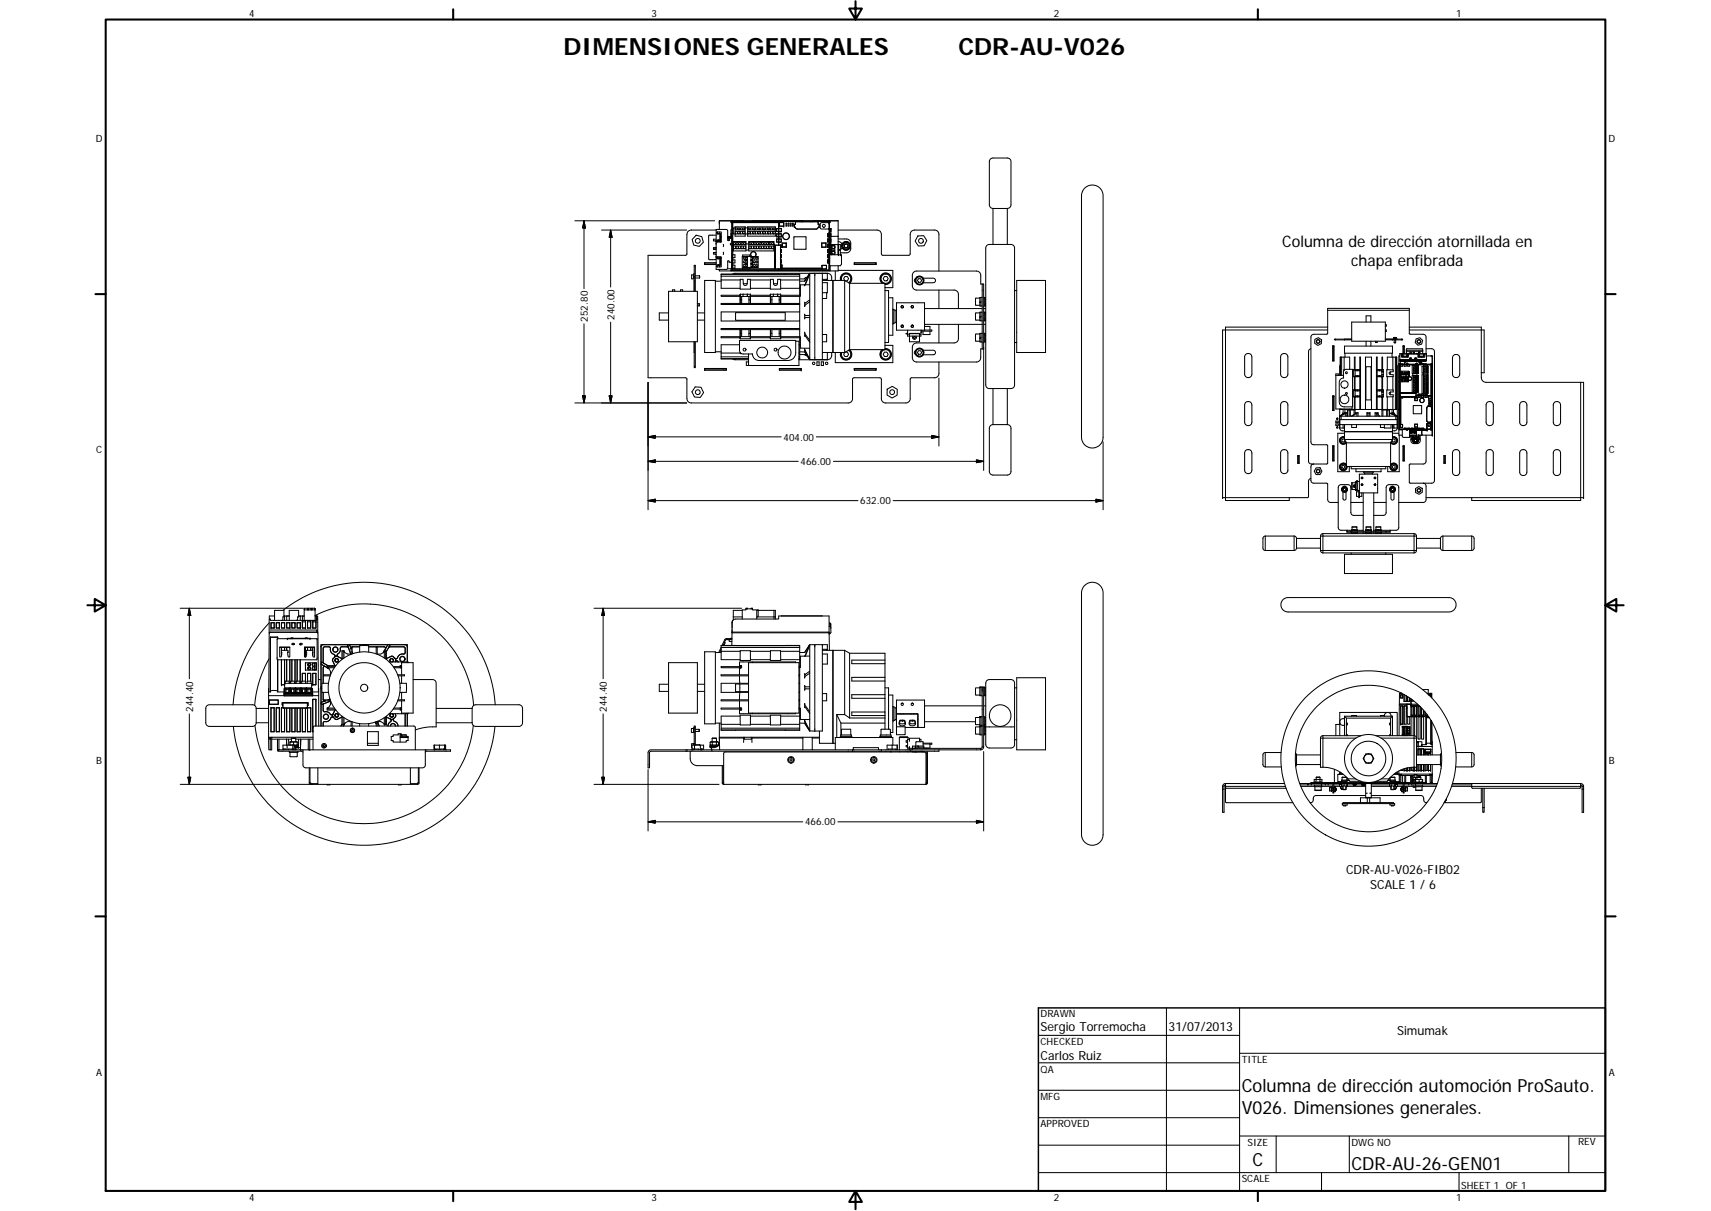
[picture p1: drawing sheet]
<svg xmlns="http://www.w3.org/2000/svg" width="594mm" height="420mm" viewBox="0 0 594 420" stroke-linecap="round" stroke-linejoin="round" font-family="sans-serif">
<defs><g id="words">
<g font-size="8.2">
<text x="195.7" y="19">DIMENSIONES GENERALES</text>
<text x="332.8" y="19">CDR-AU-V026</text>
</g>
<g font-size="6.3">
<text x="431.1" y="379">Columna de dirección automoción ProSauto.</text>
<text x="431.1" y="386.6">V026. Dimensiones generales.</text>
<text x="434.8" y="404.7">C</text>
<text x="469.2" y="406">CDR-AU-26-GEN01</text>
</g>
<g font-size="5.5">
<text x="445.2" y="85.6">Columna de dirección atornillada en</text>
<text x="469.2" y="92.2">chapa enfibrada</text>
</g>
<g font-size="4.4">
<text x="467.4" y="303.3">CDR-AU-V026-FIB02</text>
<text x="475.7" y="308.5">SCALE 1 / 6</text>
<text x="361.3" y="357.5">Sergio Torremocha</text>
<text x="405.8" y="357.8">31/07/2013</text>
<text x="485.1" y="359.2">Simumak</text>
<text x="361.3" y="367.9">Carlos Ruiz</text>
</g>
<g font-size="3.5">
<text x="86.6" y="5.8">4</text>
<text x="226.3" y="5.8">3</text>
<text x="365.9" y="5.8">2</text>
<text x="505.6" y="5.8">1</text>
<text x="33.2" y="49.4">D</text>
<text x="558.5" y="49.4">D</text>
<text x="204.1" y="111.6" transform="rotate(-90 204.1 111.6)">252.80</text>
<text x="213.3" y="111" transform="rotate(-90 213.3 111)">240.00</text>
<text x="272.1" y="152.8">404.00</text>
<text x="33.4" y="157.3">C</text>
<text x="278" y="161.3">466.00</text>
<text x="558.6" y="157.3">C</text>
<text x="298.7" y="175">632.00</text>
<text x="67" y="246.9" transform="rotate(-90 67 246.9)">244.40</text>
<text x="210.7" y="246.9" transform="rotate(-90 210.7 246.9)">244.40</text>
<text x="33.4" y="265.2">B</text>
<text x="558.6" y="265.2">B</text>
<text x="279.5" y="286.4">466.00</text>
<text x="361.3" y="353">DRAWN</text>
<text x="361.3" y="362.5">CHECKED</text>
<text x="431.1" y="368.7">TITLE</text>
<text x="33.4" y="373.2">A</text>
<text x="361.3" y="372.1">QA</text>
<text x="558.6" y="373.2">A</text>
<text x="361.3" y="381.6">MFG</text>
<text x="361.3" y="391.2">APPROVED</text>
<text x="433.2" y="397.5">SIZE</text>
<text x="469.2" y="397.5">DWG NO</text>
<text x="547.9" y="397.4">REV</text>
<text x="431.1" y="410.2">SCALE</text>
<text x="507.3" y="412.4">SHEET 1 OF 1</text>
<text x="86.6" y="416.7">4</text>
<text x="226.3" y="416.7">3</text>
<text x="365.9" y="416.7">2</text>
<text x="505.6" y="416.7">1</text>
</g>
</g></defs>
<g fill="none" stroke="#000" stroke-width=".36">
<path d="M248.7 79.6h.1M248.7 79.6v13.9M248.7 79.8h-8.7a1.52 1.52 0 0 0-1.5 1.5v6.9l-.2 .3-13.3 .1v42.5l13.3 .1 .2 .2v6.9a1.52 1.52 0 0 0 1.5 1.5h54.5a1.45 1.45 0 0 0 1.5-1.5v-6.7l.2-.4 9.3-.1 .5 .5v6.7a1.45 1.45 0 0 0 1.5 1.5h7a1.52 1.52 0 0 0 1.5-1.5l.1-7 .4-.2h8a1.48 1.48 0 0 0 1.5-1.5v-4M248.7 79.6h3.5M249.8 76.7v.6M249.8 79.6v-3h41.2v5.4M249.8 76.6h8.2M252.2 79.6h.1M252.2 79.6l.4 .3 .1 3.5 .4-.1 .1-.7h.9M253.8 76.7l.4 .2M254.2 76.9v16.8M254.2 76.8l1.2 .1"/>
<path d="M254.2 76.8v11.5l.2 .1M254.4 77.2h16v2.1M255.2 79.1h-.6v2.1h.6M255.2 78.7h3.5v3.2h-3.5zM255.3 79.1h.6l.1 .7h-.7zM255.4 77.2h-1v11.2M256.3 79.1h.6v.7h-.7zM257.1 79.1h.7v.7h-.7zM257.9 79.1h.7v.7h-.7zM258.7 79.1h.9M259.6 78.7h9.6v3.2h-9.6zM259.7 79.1h.7v.7h-.7z"/>
<path d="M260.6 79.1h.7v.7h-.7zM261.3 76.6h17.5M261.4 79.1h.7v.7h-.7zM262.4 79.1h.6v.7h-.7zM263.3 79.1h.6v.7h-.7zM264.1 79.1h.6v.7h-.6zM265 79.1h.6v.7h-.6zM265.8 79.1h.7v.7h-.7zM266.7 79.1h.7v.7h-.7zM267.6 79.1h.7v.7h-.7zM268.4 79.1h.7v.7h-.7zM269.7 79.3h.7"/>
<path d="M269.7 79.3v1M270.4 79.3v1.1M270.4 76.9v8.2M270.4 79.3h.9M270.6 77.2h1.5v1.3h-1.5zM271.3 79.3v1.1M271.3 79.3h-1.6M272.9 77.4h.3v1h-.3zM273.6 77.4h.3v1h-.3zM274.4 77.4h.3v1h-.3zM275.1 77.4h.3v1h-.3zM275.8 77.8v1h.4l.2 .5 .5 .2h6.5l.4-.2 .3-.5h.3"/>
<path d="M275.8 77.8h.1M276.2 77h7.9v.8h.3v1h-.3l-.3 .5-.4 .2h-6.7l-.5-.7h-.4v-1h.4zM276.2 77v.8h-.4M278.2 77h.5M281.5 77h.5M282 76.6h8.9M284.1 77v.8h.3v1M284.4 78.8h.1M284.9 77.4l.4-.2h2.6v2.3l-2.9-.1zM287.9 76.9v.4M287.9 79.2l.1 .1M287.9 79.3h.6"/>
<path d="M287.9 79.5v14.2M287.9 77.4l.1 .1M287.9 79.7l.3 .2M287.9 79.3h.1M287.9 77.3v-.5v.5M288 79.1v.2M288 77.3h-.1M288 79.3h.5M288.1 79.9v.3M288.1 79.9l-.2-.3 .3 .6M288.2 79.9h.1M288.2 76.7h-34.4v.5h.4v2.6h-.4v2.2"/>
<path d="M288.2 76.7l-34 .1M288.2 76.7v.5h-.2v2.1M288.4 79.3l.1 1.1-.1-1.1M288.5 79.3v8.4v-1.1M290.9 76.6h.1M291 79.8h13.5a1.45 1.45 0 0 1 1.5 1.5v6.8l.2 .4 9.3 .1 .5-.5v-6.8a1.45 1.45 0 0 1 1.5-1.5h7a1.45 1.45 0 0 1 1.5 1.5v12.7M344.8 72.3a1.3 1.3 0 0 1-1.3-1.2v-15a1.85 1.85 0 0 1 2.5-1.3h.7a7.5 7.5 0 0 1 3.9 .4l.4 .9v15a1.3 1.3 0 0 1-1.2 1.2M344.8 72.3v12.5M344.8 72.3h5M349.8 72.3v12.5M376.5 65.4a3.9 3.9 0 0 1 4.7-.7 3.9 3.9 0 0 1 1.8 4.3v78.4a15.9 15.9 0 0 1-.4 6.1 3.8 3.8 0 0 1-4.8 1.6 3.8 3.8 0 0 1-2.3-4.5v-78.4a12.5 12.5 0 0 1 .7-6.5zM240.8 95.4l-.6 .1v1.2l.7 .1v-.8"/>
<path d="M240.9 96.6h.1M240.9 96l-.1 .1M241 97.3h.1M241 95h-.2v1M241.4 95.7h1.5M241.4 96.5h1.5M241.7 81.6l2 .5 .5 2-1.4 1.4-1.9-.5-.6-1.9zM242.9 95.7v.8M244.7 91.2v.6M244.7 97.3h3.7v25h-3.7zM247.7 87.7h1M248.4 97.6h2"/>
<path d="M248.6 85.8l-.9 .2M248.6 84.4h.1M248.7 85.8l-1 .2v.6h1M248.7 91.2h-4.1v.6h4.1M248.7 81.6l-2.6 .1v8l.1 .4 2.5-.1M248.7 87.6h-1v.6l1 .1M248.7 93.5h.1M248.7 88.9v.5M248.7 84.3v.5M248.7 83h-1v.6l1 .1M248.7 86.2l-1 .2M248.7 93.5h3.5"/>
<path d="M249.1 83.7v.3M249.1 81l1.1 .1v2.9h.2M249.1 89.1l.1 .6M249.1 80.5l.1 .5M249.2 92l-.1 .6M249.2 83.4l-.1 .3M249.4 89.1l-.3 .4M249.4 89.8l-.5-.1v-.6h1.5v3.5h-1.5v-.5l.2-.1M249.4 91.9l-.3 .1h.8v.6M249.4 83.3l-.3 .1h.8M249.4 81.2l-.5-.2v-.5h1.5v3.4l-1.5 .1v-.5l.2-.1M249.8 83.6l-.7 .1"/>
<path d="M249.8 80.5v.5M249.8 83.4v.6M249.8 89.1v.6M249.8 92v.6M249.9 81v2.4M250.2 82h.2M250.2 83.3l-.3 .1M250.2 82.2h.2M250.2 89.1v.4M250.4 95.2v4.8h6.6M250.4 97.1h6.6M250.4 95.8h27.3"/>
<path d="M250.4 89.5h-.5v2.5h.3v-2.3h-1.1M251.1 87.5v.8M251.1 84.8v.8M252.2 93.5h.1M252.6 93.2h1.4M252.7 82h1.1M252.7 82.6a.49 .49 0 0 1 .4 .4 .49 .49 0 0 1-.2 .5M252.7 82.4l.5 .3M252.7 82.5l.5 .4M252.7 82.2h.6v.2M253.1 82.2v.2h.5M253.1 83.3v.1"/>
<path d="M253.4 82.4v.2M253.8 82v.6v-.2l-.2 .2M253.8 93.2v.7M253.8 82.4h.1M253.8 81.1h.3v1.1M253.8 81.1v1.1h.3M253.8 81.1l.2 1.1M253.9 84.3l-.3 .4 .3 .4M254 82.2h-.2M254 82.2h.1M254 91.9l.1 1.2zM254 91.9l1.2 .1v1l-1.2 .1"/>
<path d="M254 91l.1 .2M254.1 82.5v8.7v-.2h-.9l-.1-.4-.4-.1-.1 2.6-.4 .4M254.1 91l-.1 .2M254.1 82.5v.1M254.2 93.4h.1M254.2 93.7h16.2v-.4v.4h17.5M254.2 93.7h33.7M254.2 93.7l-.4 .2M254.2 93.5v.2M254.2 90.1l1 .1v1l-1 .1M254.2 92v1.1M254.2 90.1v1.2"/>
<path d="M254.2 88.3v1.1M254.4 93.3h14.7v-8.2v8.2h1.9M254.4 93.3h16.6M254.4 88.4h.8v1h-1M254.4 88.4v4.9M254.6 83.8h4.4v3.3h-4.4zM254.6 84.6v2.2M254.7 85.3h.7v1h-.7zM254.8 84.2h.5l.1 .7h-.7zM255.3 80.2h.7v1h-.7zM255.6 84.3l.6-.1 .1 .7h-.7zM255.6 85.3h.7v1h-.7z"/>
<path d="M256.2 80.2h.7v1h-.7zM256.5 85.3h.6v1h-.6zM256.5 84.2h.6v.7h-.6zM257 96.9h1l.1 1.5a.68 .68 0 0 0 .7 .6 .68 .68 0 0 0 .7-.7v-1.4h1l.1 3.4h-3.6zM257.1 80.2h.6v1h-.6zM257.4 85.3h.6v1h-.6zM257.4 84.2h.6v.7h-.7zM257.9 92.8v.5h2.4v-.5M258 80.2h.6v1h-.6zM258.1 98.4h1.4M258.2 85.3h.7v1h-.7zM258.3 84.2l.6 .1v.6h-.7z"/>
<path d="M258.7 81.2h.9M258.9 89l.6 .1M259 84.6h1M259 86.8h1M259 91.7h.2M259 91.7l.1 .9M259 91.4h.1M259 89.1v1M259 90.4v1M259 90.4h.2M259 89.1h.1M259 90.1h.1"/>
<path d="M259.1 89.1h.1M259.1 90.1h.1M259.1 91.4h.1M259.1 92.7h.1M259.1 90.4h.4M259.1 91.7h.4M259.1 92.6h.1M259.1 91.4h.3M259.1 89.1h.3M259.1 90.1h.3M259.2 92.6h.3M259.2 90.4h.3"/>
<path d="M259.2 91.7h.3M259.4 91.4h.1M259.4 90.4h.1M259.4 92.6h.1M259.4 89.1h.1M259.4 91.7h.1M259.4 90.1h.1M259.5 90.4h.1M259.5 92.6h.1M259.5 89.1h.1M259.5 91.7h.1M259.5 91.4h.1"/>
<path d="M259.5 90.1h.1M259.5 90.4v1M259.5 90.1h-.6v.3h.3M259.5 91.4h-.6v.3h.3M259.5 89.1v1M259.5 91.7v1l-.6 .1M259.7 80.2h.6v1h-.6zM260 83.8h8.7v3.3h-8.7zM260.1 85.3h.6v1h-.6zM260.2 84.2l.6 .1v.6h-.7zM260.3 89v-.5h-2.4v.5M260.5 97.1h7"/>
<path d="M260.6 80.2h.6v1h-.6zM260.8 90.4v1M260.8 90.4h.4M260.8 90.1h.1M260.8 91.7h.4M260.8 91.4h.1M260.8 92.6h.1M260.8 90.1h.4M260.8 91.4h.4M260.8 91.7v1l.6 .1M260.8 89.1v1M260.8 89.1h.4"/>
<path d="M260.9 91.4h.2M260.9 92.6h.2M260.9 84.3l.6-.1 .1 .7h-.7zM261 85.3h.6v1h-.6zM261 89a.97 .97 0 0 1-.1-1.4 .97 .97 0 0 1 1.4 0 .97 .97 0 0 1-.1 1.4M261.1 89a.91 .91 0 0 1-.2-1.4 .91 .91 0 0 1 1.4 0 .91 .91 0 0 1-.2 1.4M261.1 91.4h.3v.3h-.6M261.1 92.6h.1M261.1 90.1h.3v.3h-.6M261.1 90.1h-.2M261.1 91.4h.1M261.1 90.1h.1"/>
<path d="M261.2 92.8h.1M261.2 89.1h.1M261.2 90.4h.1M261.2 91.7h.1M261.2 90.4v1M261.2 91.7v.9M261.2 89.1v1M261.4 89l-.6 .1M261.4 89h-3.7v3.8h3.5M261.4 89h1.8v3.8h-2M261.5 80.2h.6v1h-.6zM261.8 84.3l.6-.1 .1 .7h-.7z"/>
<path d="M261.8 85.3h.7v1h-.7zM262.3 80.2h.7v1h-.7zM262.5 90.6h.3a.33 .33 0 0 1 .3 .3 .33 .33 0 0 1-.3 .3h-.3zM262.5 91.8h.3a.33 .33 0 0 1 .3 .3 .33 .33 0 0 1-.3 .4h-.3zM262.5 89.3h.3a.33 .33 0 0 1 .3 .3 .33 .33 0 0 1-.3 .3h-.3zM262.7 85.3h.6v1h-.6zM262.8 84.2h.5l.1 .7h-.7zM263.2 80.2h.7v1h-.7zM263.6 85.3h.6v1h-.6zM263.6 84.2h.6l.1 .7h-.7zM264.1 80.2h.6v1h-.6zM264.5 85.3h.6v1h-.6z"/>
<path d="M264.5 84.2l.6 .1v.6h-.7zM265 80.2h.6v1h-.6zM265.3 84.3l.6-.1 .1 .7h-.7zM265.3 85.3h.7v1h-.7zM265.8 80.2h.7v1h-.7zM266.2 84.3l.6-.1 .1 .7h-.7zM266.2 85.3h.7v1h-.7zM266.7 80.2h.7v1h-.7zM267.1 84.3l.6-.1 .1 .7h-.7zM267.1 85.3h.7v1h-.7zM267.5 96.9h1l.1 1.5a.69 .69 0 0 0 .7 .6 .69 .69 0 0 0 .7-.7v-1.4h1l.1 3.4h-3.6zM267.6 80.2h.6v1h-.6z"/>
<path d="M267.9 84.3l.7-.1v.7h-.7zM268 85.3h.6v1h-.6zM268.5 80.2h.6v1h-.6zM268.6 98.4h1.4M268.7 84.6v2.2M269.7 81.1h.7v1.1M269.7 82.9h.7M269.7 82.9v1.1M269.7 82.9h1.6v1.1h-.9M269.7 81.1v1.1M269.7 81.1h1.6v1.1h-.9M269.7 80.3h.7"/>
<path d="M269.7 82.2h.7M269.7 84h.7M269.7 80.3l1.6 .1M270.4 82.2v.7M270.4 80.3v.8M270.4 82.9v1.1M270.4 80.3v.1M270.4 85v.1M270.4 85h.9M270.4 82.9h.9v1.1h-.9M270.4 81.1h.9v1.1h-.9M271 93v.1"/>
<path d="M271 93v.3M271 89.4l.3 1.9-.2-.1v-1.1l-.1 1.1M271 87.6l.3 1.8h-.2v-1.1l-.1 1.1M271 85.8v.8h.3v1h-.2v-1v1M271 91.2v.8M271 89.4v.8l.3-.1v1.2h-.3M271 87.6v.8l.3-.1v1.1h-.3M271 85.8v.8h.3v1h-.3M271 92l.1 1.1M271 87.6h.1M271 92h.3v1.3h15.6v-1.2M271 93.1h.3z"/>
<path d="M271 93.1v.2M271 97.1h6.7M271 85.8h.3M271.1 93v.1M271.1 85l-.1 .8M271.1 85v.1M271.3 92h.2v1.1h13.9v.2h-14.1zM271.3 80.4h-.9M271.3 85v.8M271.3 85l-2.2 .1M271.5 92v1.1h13.9v-1h1.5M271.5 92h-.5"/>
<path d="M271.6 84.3l.1 .1M271.7 84.4h1.2M271.7 84.4l-.1 1.4h1.4M271.7 85.6h1.2M272.6 95.1l-22.2 .1M272.6 95.1h.1M272.6 95.1l5.1 .1h-27.3M272.9 84.4l.1 1.4M273 84.3h-1.4v1.5M273 84.3l-.1 .1M273 84.3v1.5M275.7 82.1l4.1 .1v4.2l-4.1 .1z"/>
<path d="M277.7 95.2v.6M277.7 95.8v4.2h-6.6M277.7 96.8h2.2M279.4 97.5v.1M279.4 97.5l-1.7 .1M280.3 96.2l-.5 .1-.6 .5M281 95.1l-1.6 2.4M281 95.1l-1.6 2.5M281 95l-.1 .2M281.2 95.1l-1.6 3.7M281.2 94.8l-.1 10-1.5 1-.2 .6v-1.5l.2 .3 1.6-1.2M281.2 94.8l-1.7 4"/>
<path d="M281.2 98.8h-3.3v4M285.3 84.3v1.5M285.3 85.7l1.5 .1M285.3 85.7h1.4M285.4 92.1h1.5v1.2h-1.5zM285.5 98.1h1.8v3.5h-1.8M285.5 94.8v30h-2.6v-30h-1.7M285.5 96.9h1.5v.4M285.5 97.3h3.7v25h-3.7M286.7 85.7l.1 .1M286.7 84.3v1.4M286.8 84.3h-1.5h1.4"/>
<path d="M286.8 84.3h-.1M286.8 84.3v1.5M287.3 94.8v2.5M287.3 94.8a1.45 1.45 0 0 1 1.5 1.5v1M287.3 94.8h-32.2l-.7 .3M287.5 81.1v1.1M287.5 82.9v1.1M287.5 84.7v1.1M287.5 88.4v1M287.5 90.2v1M287.5 86.6v1M287.8 86.9h.1"/>
<path d="M287.9 93.7h.1M287.9 81.1h-.5v1.1h.5M287.9 82.9h-.5v1.1h.5M287.9 84.7h-.5v1.1h.5M287.9 88.3l-.5 .1v1h.5M287.9 80.6h.1M287.9 87.5v.1M287.9 86.4h.1M287.9 86.6h-.5v1h.5M287.9 93.7l.3 .3M287.9 89.9v1.3M287.9 91.9h.1"/>
<path d="M287.9 89.9l.1 .2M287.9 89.9h.1M287.9 90.1l-.5 .1v1l.5 .1M287.9 80.6v5.8M287.9 86.4l.1 .1M288 89.8l-.1 .1M288 87.7v2.1M288 87.7l-.1 .1M288 88.3v1.1M288 87.7v.6M288 80.5l-.1 .1M288 91.9l-.1 1.2"/>
<path d="M288 90.1l-.1 1.1M288 88.3v1.5M288.1 87h.3M288.1 80.2l-.1 2.4h.3v1.8h-.2M288.1 84.4v2.6M288.1 80.2h.3M288.1 88.2v.2M288.1 88.2v4h3.7l.4-.5v-3.3h-4.1M288.1 88.3h.1M288.1 82.6v1.8M288.1 87l-.2 .4M288.1 88.3v.1"/>
<path d="M288.2 87.2l-.3 .3M288.2 82.6v1.8M288.2 87v.2M288.2 88.3l.6 .1M288.2 87.7v.4M288.2 92.2v1.8l-34.4-.1M288.4 84.8l.1 1.1zM288.4 83l.1 1.1zM288.4 81.1l.1 1.2zM288.4 81.1v1.2M288.4 83v1.1M288.4 84.8v1.1"/>
<path d="M288.4 86.6v1.1h-.5M288.5 86.6h.1M288.5 84.8h.1M288.5 83h.1M288.5 81.1h.1M288.5 86.6l-.1 1.7M288.5 86.6h.2M288.5 86.4h.3v.6h-.3v1.3M288.7 86.4v.6M288.7 88.3v.1M288.8 84.9v.2h-.3M289.5 87a.66 .66 0 0 1 .5 .6 .66 .66 0 0 1-.5 .7"/>
<path d="M289.5 87a.66 .66 0 0 0-.8 .6 .66 .66 0 0 0 .8 .7l.3 .1M289.5 85.1a.66 .66 0 0 1 .5 .6 .66 .66 0 0 1-.5 .7M289.5 85.1a.66 .66 0 0 0-.8 .6 .66 .66 0 0 0 .8 .7h.3v.6h-.3M289.8 84.9v.2h-.3M290 94v3.3M290.9 88.4v-3.5h.2v3.5M290.9 84.9h-2.2v.2M291 93.8h19v6h-2.7M291 83.8l.8 .2 .5 .6M291 82v2.9M291 82.9h.9a3.5 3.5 0 0 1 3.2 .7l.3 .5v2.1a1.71 1.71 0 0 1-2.3 1.5h-1.3M291 82h-2.5"/>
<path d="M291 92.2v1.8h-41.2v-.5v.5M291.1 86.8h.7v1.6M291.1 84.9h.7v1.7h-.7M291.9 97.3a2 2 0 0 1 2.5-2.5 2 2 0 0 1 .6 3.5M291.9 96.5h.3M291.9 96.5l.1 .8M291.9 96.3a1.85 1.85 0 0 1 2.9-1.2 1.85 1.85 0 0 1 0 3.1M291.9 96.3h.3M291.9 96.3v.2M292.3 97.3a1.62 1.62 0 0 1 .8-2.1 1.62 1.62 0 0 1 2.1 .7 1.62 1.62 0 0 1-.6 2.2M292.3 84.6h.2M292.3 86.1l-.9 .7"/>
<path d="M292.3 86.1l.1 .1M292.3 86.1h.2M292.4 84.4l-.1 .2M293 84.1a1.37 1.37 0 0 1 1.9 .6 1.37 1.37 0 0 1-.8 1.9 1.27 1.27 0 0 1-1.3-.5 1.27 1.27 0 0 1-.1-1.4zM293.3 97.3l1.7 1M293.3 97.3h-4v25h4M293.3 97.3l-.4-.6 .4-.8h.9l.4 .8-.4 .7h-.7M293.3 97.3v25M293.9 83.8a1.48 1.48 0 0 0-1.7 1.9 1.48 1.48 0 0 0 2.4 .7 1.48 1.48 0 0 0-.5-2.5M293.9 83.8l.2 .1M293.9 83.8v.3M294.1 83.9v.2"/>
<path d="M295 98.3h12.3v23h-12.3M295 98.3v23M296.6 91.2h7.6v.6h-7.6zM305.7 96.5l.1 .9 .8 .9M305.7 96.5h.2M305.7 96.3a1.85 1.85 0 0 1 2.2-1.4 1.85 1.85 0 0 1 1.5 2.1 1.85 1.85 0 0 1-2.1 1.5M305.7 96.3h.2M305.7 96.3v.2M306.4 98.3a2 2 0 0 1 .1-3.3 2 2 0 0 1 3 1.3 2 2 0 0 1-2.2 2.4M307.1 95.9h.8l.5 .8-.5 .7h-.8l-.4-.7zM318 96.6a.76 .76 0 0 0-.5 .7 .76 .76 0 0 0 .5 .7M318.2 96.3l.2 .1"/>
<path d="M318.3 96.2a1.47 1.47 0 0 1 2.4 .7 1.47 1.47 0 0 1-1.7 1.8 1.47 1.47 0 0 1-.8-2.4M318.3 96.2l.3 .1M318.3 96.2l-.1 .1M318.7 81.9l2-.1 1.1 1.7-.9 1.8h-2.1l-1.1-1.6zM319 96.6l.7 .1 .3 .7-.4 .6-.8-.1-.2-.7zM320.5 96.5h3.5a.79 .79 0 0 1 .8 .8 .79 .79 0 0 1-.8 .8h-3.5M341 98.6h-.5v-3.1a1.48 1.48 0 0 0-1.5-1.5h-20.7a1.45 1.45 0 0 0-1.5 1.5v3.6a1.48 1.48 0 0 0 1.5 1.5h13a1.48 1.48 0 0 1 1.5 1.5v5M341 98.6v17.1M341 98.6h.5v22.5h-.5M342.6 85.2l.9-.4h7.5a1.26 1.26 0 0 1 1.3 1.3v47.5a1.26 1.26 0 0 1-1.3 1.2h-7.5a1.26 1.26 0 0 1-1.2-1.2v-47.5zM353 97.3h10v25h-10zM232.1 108.6h-3.2v2.5h3.2"/>
<path d="M232.1 101.1h10v17.5h-10zM234.3 101.1v-.5h-.8v.5M237 101.1v-.5h-.7v.5M241 118.6v9h.4v-9M241 101.1v-9h.4v9M242.1 111.1h2.6M242.1 108.6h2.6M242.1 106.1h.6M242.1 105.4h.6M242.7 105.4v.7M250.4 102.4h6.6v.4h-6.6zM250.4 108.2h27.3v3.2h-27.3z"/>
<path d="M250.4 116.8h6.6v.4h-6.6zM255.4 108.5h17.2v2.6h-17.2zM256.8 118.1h19.5v4.3a2.66 2.66 0 0 1-2.7 2.7h-10.1a2.24 2.24 0 0 1-2.2-2.3h-3.3a1.23 1.23 0 0 1-1.2-1.2zM256.8 119.6h-6.4v4.8M257 102.8v2.5v-1.3M257 117.2v.3M257 104h.5M257 115.6v-1.2v2.4M257 102.8h2.5M257 102.1v.7M257 102.8v1.2M257 116.8v.7"/>
<path d="M257.5 102.8v2.5M257.5 114.4v2.4M257.5 115.6h-.5v1.2h3.5M258 102.1v.7M259.5 102.1h1.1v.3M259.5 102.1h-2.5v.3M259.5 102.1v.7M259.5 102.1v.7h10.5M260 102.8v1.2M260 104v1.3M260 104h.5M260 115.6h.5"/>
<path d="M260 115.6v1.2M260 114.4v1.2M260.5 102.1v3.2M260.5 116.8v.7h-3.5M260.5 116.8v.4h7v-2.8v3.1M260.5 114.4v2.4M260.5 116.8h17.2M260.6 102.8v2.5M260.6 114.4v2.4M260.6 100h6.9M260.6 117.2l-.1 .3M267.5 117.2v.3"/>
<path d="M267.5 102.1v3.2v-2.9h-7M267.5 104h.5M267.5 115.6h.5M268 104v1.3M268 115.6v1.2M268 114.4v1.2M268 102.8v1.2M268.5 102.1v.7M270 102.1h1.1v.3M270 102.1h-2.5v.3M270 102.1v.7M270 102.1v.7h1"/>
<path d="M270.5 102.8v2.5M270.5 104h.6M270.5 115.6h.6M270.5 114.4v2.4M271 102.8l.1 1.2M271 102.1v.7M271 102.8h6.7M271 102.4h6.7M271 116.8v.7h-3.5M271 116.8v.4h6.7v-.4M271.1 115.6v-1.2v2.4M271.1 115.6l-.1 1.2"/>
<path d="M271.1 102.8v2.5v-1.3M271.1 117.2l-.1 .3M276.3 118.4h1.1v8.4h-18.3v-1.2h.8M277.4 119.6h.3M277.7 105.3h-27.3v.3h27.3M277.7 105.3v.3M277.7 100v2.4M277.7 102.8v2.5M277.7 105.6v2.6M277.7 111.4v2.6M277.7 114.4v2.4M277.7 117.2v2.4"/>
<path d="M277.7 102.4v.4M277.7 114v.4M277.7 114h-27.3v.4h27.3M277.7 119.6v2.9M277.9 116.8v4h3.3M281.1 118l.1 6.8M281.1 118l-1.6-2.2-.1-.5v1.3l.1-.2 1.7 2.3M281.1 104.8v13.2M281.2 109.5h-1.6l-.2-.5v1.6l.3-.5 1.5 .1M285.5 116.1h1.5v2.5h-1.5M287 101.6v2h-1.5M307.3 119.8h2.7v6h-20v-3.5"/>
<path d="M307.3 100.8h1.2v18h-1.2M308.5 103.3h1.5v13h-1.5M310 112.3h.1M310 107.3h.1M310.1 107.3l.7 .3v4.4l-.7 .3M310.1 107.3v5M310.8 111.8h.5M310.8 107.8h.5M311.3 105.1h9.7v9.5h-9.7zM315.1 116v.6h4.7v-.6M315.1 115.7h-.5v.1h.5M315.1 116h.7"/>
<path d="M315.1 114.6v1.4M315.8 116.6v2h3.5v-2M315.8 115.8h3.5M317 116.6a.69 .69 0 0 0 0 1 .69 .69 0 0 0 1 0 .69 .69 0 0 0 0-1M317.3 116.8l.4-.1 .2 .4-.2 .3h-.4zM319.3 116h.5M319.3 115.8v.6M319.3 115.8l-3.5-.1v.7M319.8 114.6v1.4M320 114.6v.7h-.2M321 114.5h2.5v.4h-3.5M321 113.3h1.9v1.2"/>
<path d="M321 107.1h20M321 112.5h20M322.9 114.9v1.2h-2.4v-1.2M326 100.6v6.5M326 112.5v6.5M332.8 112.5v5a1.48 1.48 0 0 1-1.5 1.5h-13a1.52 1.52 0 0 0-1.5 1.5v3.6a1.48 1.48 0 0 0 1.5 1.5h20.7a1.52 1.52 0 0 0 1.5-1.5v-3h.5M340.2 103.4l-1.5 .2v2.3h1.5M340.2 115.9l-1.5 .1v2.3l1.5 .1M340.2 108.6l-1.5 .1 .1 2.4h1.4M340.2 105v1.2h.8M340.2 117.5v1.1h.8M340.2 110.1v1.2h.8"/>
<path d="M340.2 104.8v.2M340.2 110v.1M340.2 117.3v.2M340.6 108.3v3M340.6 103.2v3M340.6 104.6l-.4 .2M340.6 117.1l-.4 .2M340.6 109.7l-.4 .3M340.6 104.8l-.4 .2M340.6 117.2l-.4 .3M340.6 115.7a.64 .64 0 0 0-.4 1v.6M340.6 109.9l-.4 .2"/>
<path d="M341 115.7h-.4v2.9M341 103.2h-.8v1.6M341 108.3h-.8v1.7M341 115.7v5.4M341.5 108.3h.4v3h-.4M341.5 115.7h.4v2.9h-.4M341.5 103.2h.4v3h-.4M341.5 107.1h.8M341.5 112.5h.8M341.9 110.9l.2 .4M341.9 118.2l.2 .4M341.9 105.8l.2 .3"/>
<path d="M342.1 111.3h.2M342.1 110.6h.2M342.1 110.6v.7M342.1 109.1v1.5M342.1 108.4v.7M342.1 117.9v.7M342.1 116.4v1.5M342.1 115.7v.7M342.1 108.4l-.2 .3M342.1 115.7l-.2 .3M342.1 118.6h.2M342.1 115.7h.2"/>
<path d="M342.1 108.4h.2M342.1 109.1h.2M342.1 116.4h.2M342.1 117.9h.2M342.1 105.4v.7M342.1 103.9v1.5M342.1 103.2v.7M342.1 103.2l-.2 .4M342.1 103.9h.2M342.1 106.1h.2M342.1 103.2h.2M342.1 105.4h.2"/>
<path d="M352.3 100.8h.7M352.3 118.8h.7M456.5 117.7l1.2-.5 1.2 .7-.1 1.3-1.2 .6-1.1-.7zM461 107v.1M461 113.5l-35.5 .1a.62 .62 0 0 1-.1 .7 .62 .62 0 0 1-.7 .2h-.2l.1 58.2a.62 .62 0 0 1 .8 0 .62 .62 0 0 1 .1 .7v.3h22.1v-1l6.5-.1 .2-.3 .1-5.5 .8-.8M461 107h28.3v8.8l.4 .2h4.5l.7 .4 .2 .6v5.8M461 107.1v8.7l-.4 .2h-4.7l-.5 .4-.2 .6v36.5l.7 .8h4.7l.4 .2v6.2l-.4 .3h-5.5l-.7-.8-.1-38.2 .2-.7 .7-.3M469.3 111.7h11.7v6.7h-11.7zM469.3 117.7h-6v.2h6M474.3 111.7v-2.1h1.7v2.1M474.3 118.4v1.7M476 118.4v1.7"/>
<path d="M477.6 118.8h.5M477.6 118.8l.5 .1M477.6 118.4v.4M478.1 118.4v.4M478.1 118.8v.1M481 117.7h6v.2h-6M481 114.5h.3v.5h-.3M481 112.6h.3v.6h-.3M484 117.6v.1M484.1 118.9h.5M484.1 117.9v1M484.2 117.5h.1"/>
<path d="M484.3 117.5l.1 .1M484.3 117.6h.1M484.6 117.9v1M484.8 117.5l-.1-.4h-.8v.5h.3M485 117.7h-.6M489.3 113.5l25 .1a.62 .62 0 0 0 .1 .7 .62 .62 0 0 0 .7 .2h.2v14.8h-1v1.7a1.65 1.65 0 0 0 1.7 1.7h33.8l-.1 40a.61 .61 0 0 0-.7 0 .61 .61 0 0 0-.2 .7v.3h-37.8v-1h-15.9M491.7 117.6l1.3-.4 1 .9-.4 1.3-1.3 .4-.9-.9zM241 122.3h.1M241.4 134.2l2 .2 .9 1.8-1.1 1.7-2.1-.1-.8-1.8zM244.6 127.9l7.6-.1v.6h-7.6zM244.7 128.4v-.5h7.5v.5M248.4 122h2"/>
<path d="M250.4 124.4l5 .1M250.4 122.5h6.6M250.4 124.4l9.5 .1M250.4 123.8h9.5M251.3 127.8v.1M251.3 128.4h.1M254.4 124.5l.9 .3h4.6M257 122.3v.4h.5M259.9 122.8v4M270.6 127.9l7.6-.1v.6M270.6 127.8v.6h7.6M270.6 127.9h7.6v.5"/>
<path d="M277.4 122.5h.3M277.4 123.8h.3M277.4 124.4h.3M277.4 124.8h9.9M277.7 122.1h1.7M277.7 124.4l-.3 .1M277.7 122.5v1.9M277.7 123h2.3M279.3 123l1 .4M279.4 122.1l1.5 2.3zM281 124.7l.1 .1M281.1 124.8h.1"/>
<path d="M281.2 124.6l-1.8-3.5v.5l1.8 3.2M281.2 124.8h1.7M282.9 124.8h.1M283.6 125.6h.8v1.2h-.8zM285.2 125.6h.7v1.2h-.7zM287.3 122.3v2.5M288.8 122.3v1a1.48 1.48 0 0 1-1.5 1.5M291.9 122.7h.3M291.9 122.6h.3M291.9 122.6v.1M292 122.3l-.1 .3M293.5 122.2h.7l.4 .7-.4 .8h-.9l-.4-.8 .4-.6"/>
<path d="M294.6 121.5a1.63 1.63 0 0 1 .6 2.2 1.63 1.63 0 0 1-2.1 .7 1.63 1.63 0 0 1-.8-2.1M294.8 121.4a1.86 1.86 0 0 1-.3 3.2 1.86 1.86 0 0 1-2.6-1.9M295 121.3a1.99 1.99 0 0 1-.6 3.5 1.99 1.99 0 0 1-2.5-2.5M295 121.3l-1.7 1M296.6 127.9h7.6v.5h-7.6zM305.7 122.7h.2M305.7 122.6h.2M305.7 122.6v.1M306.6 121.3l-.7 .6-.2 .7M307.1 122.2h.8l.5 .7-.5 .8h-.8l-.4-.8zM307.3 121a2 2 0 0 1 2.1 2.4 2 2 0 0 1-3.1 1.2 2 2 0 0 1 .1-3.3M307.3 121.1a1.85 1.85 0 0 1 2.1 1.7 1.85 1.85 0 0 1-1.9 2 1.85 1.85 0 0 1-1.8-2.1"/>
<path d="M308 135l1.8-1 1.7 1.1v2l-1.8 1-1.7-1zM318 121.6a.77 .77 0 0 0-.5 .7 .77 .77 0 0 0 .5 .7M318.7 123.7a1.48 1.48 0 0 1-.3-2.5 1.48 1.48 0 0 1 2.3 .7 1.48 1.48 0 0 1-1.6 1.9l-.3-.1M318.7 123.7h.1M318.7 123.4v.3M318.9 123.5l-.1 .2M319 121.6l.7 .1 .3 .7-.4 .6-.8-.1-.2-.6zM320.5 121.5h3.5a.78 .78 0 0 1 .8 .8 .78 .78 0 0 1-.8 .8h-3.5M344.8 134.8v12.5M349.8 134.8v12.5M432.4 123.1a1.28 1.28 0 0 1 1.4-.4 1.28 1.28 0 0 1 .9 1.1v6a1.26 1.26 0 0 1-1.3 1.2 1.26 1.26 0 0 1-1.2-1.2v-6zM432.6 139.6a1.3 1.3 0 0 1 2.1 .9v6a1.26 1.26 0 0 1-1.3 1.2 1.26 1.26 0 0 1-1.2-1.2v-6z"/>
<path d="M444.9 123.1a1.28 1.28 0 0 1 1.4-.4 1.28 1.28 0 0 1 .9 1.1v6a1.26 1.26 0 0 1-1.3 1.2 1.26 1.26 0 0 1-1.3-1.2v-6zM444.9 139.8a1.28 1.28 0 0 1 1.4-.4 1.28 1.28 0 0 1 .9 1.1v6a1.26 1.26 0 0 1-1.3 1.2 1.26 1.26 0 0 1-1.3-1.2v-6zM462.8 137.4h.3v5h-.3zM462.8 120h.3v5.1h-.3zM463.1 120v.1M463.1 137.4v5h-.3M463.1 120.1v5h-.3M463.8 130.2h2.7M464.7 130.2v-.5h-.9v12.2h5.6v-.7M465.3 127.2h.1M465.3 126.6l-.1 3.6M465.4 123.9h3.2v4.2"/>
<path d="M465.4 123.9v6.3M465.8 123.9v6.3M466.7 123.9v4.4M466.7 128.4l.6-.3h2.3v13.1h-2.9a1.69 1.69 0 0 1-1.7-1.8v-6.7a1.52 1.52 0 0 1 1.5-1.6v-2.1zM466.8 120.1h16.7v2.5h-16.7zM466.8 128.3h-.2v.3M467 122.6v1.3M470 128.3v2.4h.5M470 128.3h.5M470 135.3v2.3h.5M470 128.3h.1M470 130.7h.3"/>
<path d="M470 135.3h.1M470 137.6v.1M470 137.7h.3M470.3 123.9h.2v4.4h-.2zM470.5 130.7h-.2v4.6h1.8h-2.1M470.5 137.6h-.2v4.5h.2M470.5 130.7v11.4M470.5 137.7h1.6h-.8M470.5 128.3h1.6h-.8M470.5 130.7h1.6h-1.6M470.5 130.3h1.6M470.5 135.6h1.6"/>
<path d="M470.5 137.6l.8 .1M470.5 137.3l.8 .1M471.3 128.6v-.3h-.8v2.4M471.3 130.3v.4M471.3 135.3v.3M471.3 137.4v.3M471.3 137.4h.8M472.1 128.6l-1.6 .1M474.1 123.9h2.1v18.2h-2.1zM474.3 127.2h1.8v11.5h-1.8zM478.2 130.3h1.6M478.2 135.6h1.6"/>
<path d="M478.2 137.4h.8M478.2 128.6h.8M479 137.4v.3M479 137.7h-.8h1.6v4.4M479 128.3h-.8h1.6M479 128.3v.3M479 135.3v.3M479 128.3h.8M479 128.6l.8 .1M479 130.3v.4M479.8 137.6l-.8 .1M479.8 137.3l-.8 .1"/>
<path d="M479.8 128.3h.5M479.8 128.3v.7M479.8 136h.5M479.8 129h.5M479.8 129v1M479.8 130h.5M479.8 128.3v-4.4h.3v4.4M479.8 130.7v4.6h-1.6h2.1M480.1 137.6v4.5M480.1 130.7v4.6M480.3 128.3h-.5M480.3 137h-.5v.6"/>
<path d="M480.3 135.3h-.5v1.7l.5-.1M480.3 135.3v1.6M480.3 136.9v.8l-.5-.1M480.3 128.3v.7M480.3 130.7h-2.1h1.6M480.3 130h-.5v.7M480.3 129v1M480.3 130v.7h-.2M481.5 128.3h2.2v.7h-.9a.47 .47 0 0 0-.5 .5 .47 .47 0 0 0 .5 .5h.9v.7h-2.2zM481.5 135.3h2.2v.7h-.9a.47 .47 0 0 0-.5 .5 .47 .47 0 0 0 .5 .4l.9 .1v.6l-2.2 .1zM481.7 130.7v4.6M481.7 137.7v4.4h2.8"/>
<path d="M482.7 129v1M482.7 136v.9M483.3 122.6v1.3M483.6 130.7v4.6M483.6 123.9v4.4M483.6 137.6v4.5M484.5 123.9v18.2M484.9 123.9h-3.2v4.4M484.9 123.9v14.8M484.9 123.9v18.2l.1-3.4M484.9 138.7h.1M485 126.6l.2 .6v21.3"/>
<path d="M485.7 123.5h.3h-.3v9M485.7 132.5v9.5M485.7 126.2v6.3M485.7 126.2h.5M485.7 126.2l.2 .2M485.9 126.4h.1M485.9 126.4v22.5M485.9 126.4h11M485.9 126.4h.2M485.9 126.4v10.8h.2h-.2v11.7M486.1 137.6h.2M486.1 126.6v9.8h5.6h-5.6v1.2"/>
<path d="M486.1 126.6v11M486.1 137.8h.9l-.7 .2v9.3h-.2zM486.2 125.3v1M486.3 126.3l.8 .1M486.3 126.3v.1M486.3 137.6v.2zM486.5 129.6l.1 .4M486.5 128.8h2.5v3.7h-2.5zM486.5 128.9h-.3v1.6h.3M486.6 129.7h.1M486.6 130.8v.3M486.6 130.8h.7v.4l.1-.2"/>
<path d="M486.6 129.8v.2M486.6 129.7v.1M486.6 131.1h.1M486.6 130.9h.1M486.6 131v.1M486.6 130.8v.1M486.6 131h.1M486.6 130.9v.1M486.6 131l-.1 .2M486.6 131.1h.6M486.6 129.7h.7M486.6 123.1h.4"/>
<path d="M486.7 132h.4v.4h-.3zM487 123l-.4-.1 .1 1h2.2l.1-1h-.4l-.1 .4M487 138h-.7v9.3h.7v1M487 137.6v.2h-.9v10.5h.9M487 137.6h.5M487 126.4v.7h-.6l-.1-.7M487 137.6v.4M487.1 126.3l-.1 .1M487.1 123.3l-.1-.3v.5h-.4M487.2 122.8v-2.8h.3v2.8M487.2 131.1h.1M487.2 130h.1"/>
<path d="M487.2 129.8h.1M487.2 129.7v.1M487.2 129.7h.1M487.2 130.9h.1M487.2 131v.1M487.2 129.8v.1M487.2 129.9v.1M487.2 130.8v.1M487.2 131h.1M487.2 130.9v.1M487.3 131.1h.1M487.4 130l-.1-.4v.4h-.7"/>
<path d="M487.4 129.7h.1M487.4 130.8v.3M487.4 130.8h.7M487.4 129.8v.1M487.4 130.9h.1M487.4 131h.1M487.4 131.1h.1M487.4 131v.1M487.4 130.9v.1M487.4 130.8v.1M487.4 129.7h.7M487.4 131.1h.7"/>
<path d="M487.4 129.7v.1M487.4 129.9v.1M487.4 129.8h.1M487.5 120v2.8M487.5 126.3l.2 .1M487.5 132h.5l-.1 .4h-.3zM487.5 137.6h-1.4M487.5 137.7l.8 .1v-.2v.2zM487.5 137.6v.1M487.7 126.3l-.2 .1M487.9 125.4l-1.8-.1-.1-2.5h9.3l-.1 2.5-2.3 .1M487.9 125.4h.1"/>
<path d="M487.9 125.4l-.2 1M488.1 129.7v.3M488.1 131.1h.1M488.1 130.8v.4l.2-.2M488.1 129.7h.1M488.1 129.7v.1M488.1 129.8h.1M488.1 129.8v.1M488.1 129.9v.1M488.1 130h.1M488.1 130.9h.1M488.1 131h.1"/>
<path d="M488.1 129.8l.2-.2v.4M488.1 130h-.7M488.1 130.8v.1M488.1 130.9v.1M488.1 131v.1M488.3 137.6h.5M488.3 126.4l-.1 .7h-.7v-.7M488.3 129.7h.1M488.3 130.8v.3M488.3 131.1h.6M488.3 130.8h.7M488.3 129.8v.2"/>
<path d="M488.3 129.7v.1M488.3 130.9h.1M488.3 131v.1M488.3 131h.1M488.3 131.1h.1M488.3 130.9v.1M488.3 130.8v.1M488.3 130h.7M488.3 129.7h.6M488.4 132h.4v.4h-.3zM488.4 122.8l.1-1.8h5.3l.2 1.8M488.5 123.1l.1 .6"/>
<path d="M488.6 123.7l-.1 .1M488.6 123l-.1 .1M488.6 123.5h-1.6v.3h1.5M488.6 123.5h.4M488.6 123.5l.1 .4M488.7 123l.3 .2M488.7 123.8h.3M488.8 137.6l-.6 .1M488.8 137.7h.7M488.8 137.6v.2h.7v-.2M488.8 137.6v.1M488.8 126.4v.7h.6l.1-.5"/>
<path d="M488.8 122.8h.3M488.9 130.9h.1M488.9 130.8v.1M488.9 130.9v.1M488.9 131v.1M488.9 131.1h.1M488.9 129.7h.1M488.9 129.7v.1M488.9 129.8h.1M488.9 129.8v.1M488.9 129.9v.1M489 129.7h.1"/>
<path d="M489 131.1h.1M489 130.8v.4M489 123.1h-.4M489 129.6v.4M489 128.9h.4v1.6h-.4M489 131.7a.6 .6 0 0 0 .9 .1 .6 .6 0 0 0 0-.9 .6 .6 0 0 0-.9 .1 .62 .62 0 0 1 1-.1 .62 .62 0 0 1 0 1 .62 .62 0 0 1-1-.1M489.5 126.6h7.4v.7M489.5 126.6h-3.4M489.5 124.4h.5M489.5 137.6h.5M489.5 122.5h.1M489.5 122.5v.3"/>
<path d="M489.6 122.5v-.4h.4v.7M489.9 122.1v.7M490 137.6l-.5 .1M490 137.7l.7 .1v-.2v.2zM490 137.6v.1M490.3 126.7h2.2v2.9h-2.2zM490.3 130.3h2.2v5.8h-2.2zM490.5 136.1h1.4M490.5 129.6v.7M490.5 126.7h1.4M490.7 137.6h.5M490.8 122.1l.1 .7"/>
<path d="M490.8 126.8h.7v.4h-.7zM490.8 130.4h.7v.4h-.7zM490.8 130.9h.7v.5h-.7zM490.8 131.5h.7v.5h-.7zM490.8 132.1h.7v.4h-.7zM490.8 132.7h.7v.4h-.7zM490.8 133.3h.7v.4h-.7zM490.8 133.9h.7v.4h-.7zM490.8 134.5h.7v.4h-.7zM490.8 135h.7v.5h-.7zM490.8 135.6h.7v.5h-.7zM490.8 129.1h.7v.5h-.7z"/>
<path d="M490.8 128.6h.7v.4h-.7zM490.8 128h.7v.4h-.7zM490.8 127.4h.7v.4h-.7zM491 122.1l.2 .6M491.1 122.1v.4M491.1 122.1h-.4v.7M491.1 122.5l.1 .1M491.2 137.8h.5M491.2 137.6v.2M491.2 137.7h.5M491.2 122.6v.2M491.2 139h1"/>
<path d="M491.2 138h1v1M491.2 137.6v.1M491.2 137.7h.1M491.2 137.6l-.5 .1M491.3 138.1v.8M491.3 124.4h.6M491.7 136.4v1.3M491.7 137.2h1.4M491.7 126.2l.1-.2 .3 .2M491.7 137.2v.6M491.7 137.7v.1M491.8 126.8h.4v.4h-.4z"/>
<path d="M491.8 128h.4v.4h-.4zM491.8 127.4h.4v.4h-.4zM491.8 128.5h.4v.5h-.4zM491.8 133.8h.4v.5h-.4zM491.8 135.6h.4v.5h-.4zM491.8 132.1h.4v.4l-.4 .1zM491.8 130.4h.4v.4h-.4zM491.8 131.5l.4 .1v.4h-.4zM491.8 129.1l.4 .1v.4h-.4zM491.8 132.7h.4v.5h-.4zM491.8 135h.4v.5h-.4zM491.8 134.4h.4v.5h-.4z"/>
<path d="M491.8 133.3h.4v.4h-.4zM491.8 130.9h.4v.5h-.4zM491.8 122.8h.4M491.9 129.6v.7M492.1 138.9l-.9 .1M492.1 138.9l.1 .1M492.1 138.1l-.9-.1v1M492.1 138.1v.8M492.1 122.7v.1M492.2 138l-.1 .1M492.4 137.2v.6h.7v-.5M492.4 136.8v.4"/>
<path d="M492.4 136.8h.7M492.6 123.3v.1M492.6 123v.5M492.6 123l-.2 .1M492.6 122.5h.1M492.6 123l.2 .1M492.6 122.5v.1M492.6 123.4h.1M492.8 123l-.4-.1v1h2.3v-1h-.3l-.2 .4M492.8 125.7h.1M492.8 125.4l.1 .3M492.9 123.3l-.1-.3v.5h-.4"/>
<path d="M492.9 125.4h-.1M492.9 125.7h.4l.1 .7h-5.7M493 122.8v-.7h-.4v.7M493.1 137.2h.5zM493.1 136.8v1h-.7v-.6M493.1 137.2l-.7 .1M493.1 136.8v.4M493.1 125.7l.2-.3-.1 .3M493.3 126l.4 .2M493.3 125.9h.1M493.3 125.4l-.2 .3-.4-.1M493.4 126.2h.1"/>
<path d="M493.5 125.7l-.1 .3M493.5 125.4l-.1 .4M493.5 123.8v.1M493.6 126.3h.7M493.6 126.2v.2M493.6 126.2l.7 .2zM493.6 136.8v.4M493.6 136.8h.7M493.7 126.2h1.5v.2h1.7v-.2h.4v22.9M493.7 125.4v.8M493.7 123.8v.1M493.7 127.1h2.2v2.4h-2.2z"/>
<path d="M493.7 130h2.2v6.5h-2.2zM494.3 136h.6v.4h-.6zM494.3 135.4h.6v.4h-.6zM494.3 134.8h.6v.4h-.6zM494.3 134.2h.6v.4h-.6zM494.3 133.6h.6v.4h-.6zM494.3 133h.6v.5h-.6zM494.3 132.4h.6v.5h-.6zM494.3 131.9h.6v.4h-.6zM494.3 131.3h.6v.4h-.6zM494.3 130.7h.6v.4h-.6zM494.3 130.1h.6v.4h-.6z"/>
<path d="M494.3 127.2h.6v.4h-.6zM494.3 127.8h.6v.4h-.6zM494.3 128.4h.6v.4h-.6zM494.3 128.9h.6v.5h-.6zM494.3 129.5v.5M494.3 127.1v-.4h1.4v.4M494.3 136.8v1h-.7v-.6M494.3 136.8v.5h-.7M494.3 123v.8l-1.9 .1M494.7 123.1h-.4M494.7 123.5h-1.9l.1 .3M494.8 136.8v1"/>
<path d="M494.8 136.8h.7M494.8 137.8h.7M495.1 121h2.2l.6 .4 .2 .6-.1 44.9-.3 .5-.6 .2h-7.6l-.2-.3v-6.1l.4-.2h4.7l.7-.6v-9.4M495.2 134.8h.4l.1 .4h-.5zM495.2 133h.4l.1 .4-.5 .1zM495.2 131.9h.4l.1 .4h-.5zM495.2 132.4h.4v.5h-.4zM495.2 135.9l.5 .1-.1 .4h-.4zM495.2 130.1h.4l.1 .4-.5 .1zM495.2 134.2h.5l-.1 .5h-.4zM495.2 130.7h.4v.4h-.4zM495.2 127.8h.4v.4h-.4z"/>
<path d="M495.2 133.6h.4l.1 .4-.5 .1zM495.2 135.4h.5l-.1 .4h-.4zM495.2 131.3h.5l-.1 .4h-.4zM495.2 128.4h.5l-.1 .4h-.4zM495.2 127.2h.4l.1 .4h-.5zM495.2 128.9h.4l.1 .4-.5 .1zM495.3 123.5h2v27.5M495.5 136.8v1M495.7 129.5v.5M496.1 137.4h.8v1h-.8zM496.1 138.9h.7v.2h-.7zM496.1 139.4h.7v.2h-.7z"/>
<path d="M496.1 139.9l.7 .2zM496.8 123.5h.5v5.5M496.9 126.6v10.6l-2.6 .1v.5h-.7v-.6M496.9 126.4h.2M497.1 126.4l-7.6 .2M497.1 137.2h-3.5M497.2 126.4l-.1 .9M497.2 126.4l-.1 22.5M497.3 126.2l-.2 .2M497.3 131.2v11.6M504.6 139.8a1.28 1.28 0 0 1 1.3-.4 1.28 1.28 0 0 1 .9 1.1v6a1.26 1.26 0 0 1-1.2 1.2 1.26 1.26 0 0 1-1.3-1.2v-6zM504.6 123.4a1.28 1.28 0 0 1 1.3-.4 1.28 1.28 0 0 1 .9 1.2v5.6a1.26 1.26 0 0 1-1.2 1.2 1.26 1.26 0 0 1-1.3-1.2v-5.6z"/>
<path d="M516.2 139.8a1.27 1.27 0 0 1 1.4-.4 1.27 1.27 0 0 1 .9 1.1v6a1.25 1.25 0 0 1-1.3 1.2 1.25 1.25 0 0 1-1.2-1.2v-6zM528.1 139.6a1.28 1.28 0 0 1 2.1 .9v6a1.25 1.25 0 0 1-1.3 1.2 1.25 1.25 0 0 1-1.2-1.2v-6zM539.6 139.8a1.29 1.29 0 0 1 1.4-.4 1.29 1.29 0 0 1 .8 1.1v6a1.26 1.26 0 0 1-1.2 1.2 1.26 1.26 0 0 1-1.3-1.2v-6zM349.8 147.3a1.26 1.26 0 0 1 1.2 1.3v15a1.83 1.83 0 0 1-2.5 1.2h-.7a5.9 5.9 0 0 1-4.1-.5l-.2-.7v-15a1.26 1.26 0 0 1 1.3-1.3M349.8 147.3h-5M432.4 156.4a1.28 1.28 0 0 1 1.4-.4 1.28 1.28 0 0 1 .9 1.2v6a1.26 1.26 0 0 1-1.3 1.1 1.26 1.26 0 0 1-1.2-1.1v-6zM444.9 156.4a1.29 1.29 0 0 1 1.4-.4 1.29 1.29 0 0 1 .9 1.2v6a1.26 1.26 0 0 1-1.3 1.1 1.26 1.26 0 0 1-1.3-1.1v-6zM450.6 158.1h.5l-.1 2.6h-.4zM450.7 158.2h.3M450.7 158.1v2.6M462.8 154.7h.3v5h-.3zM463.1 142.4h.1"/>
<path d="M463.1 154.7v5M463.8 146.1h.9v.5h-.9zM463.8 147.1h.9v.5h-.9zM465.2 145.6h.1M465.2 148.5a1.19 1.19 0 0 0 1.6 1M465.2 141.9v6.6M465.2 148.5h1.6M465.2 144.4v1.2M465.3 144.3l-.1 .1M465.3 144.4l2.4-1.2-2.5 1.2M465.3 141.9l.1 .2M465.4 142.1h1.3"/>
<path d="M465.4 141.9v.2M465.4 144.3l1.6-1.1zM465.8 141.9v.2M466.3 143.2l-.2 .6M466.3 142.1v1.5M466.5 151.6v.1M466.5 151.6h.2M466.5 151.6a1.23 1.23 0 0 0-1.2 1.7 1.23 1.23 0 0 0 2.1 .2M466.7 151.6v.2M466.7 151.6l.1 .1M466.7 142.1h1.9M466.7 141.9v.2"/>
<path d="M466.8 152.5v-2.7h16.7v2.7M466.8 151.6a1.34 1.34 0 0 0-1.7 1.6 1.34 1.34 0 0 0 2.4 .4M466.8 151.8a1.08 1.08 0 0 0-1.4 .6 1.08 1.08 0 0 0 .5 1.4 1.08 1.08 0 0 0 1.4-.4M466.8 152.5h16.7M466.8 152.5l.7 1.1M466.8 150.3h-2.3v13.4h4v-1.9M466.8 152.5l-.4-.2-.5 .2v.6l.5 .3 .5-.3v-.5M466.8 147.3v2.5M467 142.1v1.1M467.5 153.6v8.2h15.3v-8.2M467.5 153.6h15.3M468.6 141.9v.2"/>
<path d="M468.6 142.1h1.7M469.2 144.4l1.4-1.2h.9l-2.1 1.2h-4.2M469.3 147.3v1h1.7v-1M469.7 144.4h8.8M470.5 142.1h1.6M470.5 142.2h-2.7v2.2M472.1 142.1v-18.2h.3v18.2M472.1 142.1h.3M472.4 142.1h1.7M475.4 144.4a.7 .7 0 0 1 .3-1.2h-1.1a.53 .53 0 0 1 .5 .4 .53 .53 0 0 1-.2 .5v.3M476.2 142.1h1.7M477.9 142.1h.3"/>
<path d="M477.9 142.1v-18.2h.3v18.2M478.2 142.1h1.6M479 144.4l-.7-1.1 .2-.1h-1.1l.5 .2 .6 1h6.6M479.3 147.3v1h1.4M479.8 142.1h.3M479.8 142.2h2.7v2.2M480.1 142.1h1.6M480.7 147.3v1.2h2.3v-1.2M482.5 143.4l2.5 1M482.5 143.3l2.6 1.1M483.3 142.1v1.1M483.3 143.2l1.7 1.1z"/>
<path d="M483.5 151.6a1.34 1.34 0 0 1 1.7 1.6 1.34 1.34 0 0 1-2.4 .4M483.5 150.3h2.2M483.5 152.5l-.7 1.1M483.5 151.8a1.09 1.09 0 0 1 1.4 .6 1.09 1.09 0 0 1-.5 1.4 1.09 1.09 0 0 1-1.4-.4M483.5 152.5l.4-.2 .5 .2v.6l-.5 .3-.5-.3v-.5M483.5 149.7v.1M483.5 148.5h1.6M483.5 147.3v2.4h-16.7M483.7 147.3v1h-.2M483.8 143.1l.4 .7M483.8 142.1v1.5M484.1 151.6v.1"/>
<path d="M484.1 151.6h.1M484.1 151.6l-.6 .1M484.2 151.6a1.23 1.23 0 0 1 .7 1.9 1.23 1.23 0 0 1-2 0M484.2 151.6v.2M484.5 142.1h.4M484.9 144.3h.2M485.1 144.4l.1 1.2h-20v1.7h19.9M485.2 148.5a1.19 1.19 0 0 1-1.7 1M485.7 142v9h1.2M485.7 142v7.1h1.2M485.8 151v12.7h-4v-1.9M485.9 148.9l-.2 .2"/>
<path d="M486.1 147.3h.9v1h-.9zM486.3 148.9l.8 .1M486.3 148.9v.1M486.3 149h.8M487 148.3h.1M487.1 148.9v.1M487.2 154.7h.3v5h-.3zM487.5 148.9v.1M487.5 154.7v5M487.5 149h.8M487.5 148.9h1M487.5 148.7h.7"/>
<path d="M488.3 148.9l-.1-.3h-.7v.3M488.4 148.9h.1M488.5 148.9h-1M488.5 148.9h1M488.8 148.9h.7M488.8 148.7h.7M489.4 150.9l2.4 .2h-2.4M489.4 149.4h.1M489.4 149.1h.1M489.4 149v2.8h-2.2l-.3-.3v-2.5h2.6M489.5 148.9h.4M489.5 148.9v-.3h-.7v.3"/>
<path d="M489.5 149.2l1.2 .1M489.5 149.1l-.1 .4M489.5 149.9a.43 .43 0 0 0 .4 .4 .43 .43 0 0 0 .5-.4M489.5 149l-.1 .1M489.5 149v.1M489.7 149.1h.2M489.9 149h.1M489.9 148.9h-1.4M489.9 148.9v.4M489.9 149.3h5.6M489.9 148.9h.1M490 148.7h.7"/>
<path d="M490 148.9l.2 .2M490 148.9l.3 .2M490.2 149.1h.1M490.2 149.1h.2M490.4 149.9a.47 .47 0 0 0-.6-.4 .47 .47 0 0 0-.3 .7h-.1M490.4 149.4h.4M490.4 149v.2M490.4 149h4.5M490.4 148.8v.2M490.5 151.1v.4h-1.1M490.5 151.2l.5 .6M490.6 149.3v.1"/>
<path d="M490.6 151.1v.4h1.2v-.4M490.7 149.3h-.8M490.7 149.3h.1M490.7 148.9v-.3h-.7l-.1 .3M490.7 140.8h2.9v2.7h-2.9zM490.7 148.9v.1M490.8 149.9a.43 .43 0 0 0 .4 .4 .43 .43 0 0 0 .4-.4M490.8 149.3v.2l-1.3-.2M491 151.8l-.1 .1M491 151.8v.2M491.1 149.2l.8 .1zM491.2 148.7h.7"/>
<path d="M491.2 148.2h1M491.2 147.2h1M491.2 148.1v.1M491.2 147.2v1M491.2 147.2v.9M491.2 147.2h.9M491.6 149.4l.2 1.5 5.5 .1M491.6 149.9a.47 .47 0 0 0-.6-.4 .47 .47 0 0 0-.2 .7h-.4v-.3M491.6 149.3l.2 .2M491.6 149.9l.2 .3M491.9 149.3h.1M491.9 148.9v-.3h-.7v.3"/>
<path d="M492 151.8l.1 .1M492 151.8v.2M492.1 149.1h1.2M492.1 149h.1M492.1 147.2l.1 1M492.1 148.1l.1 .1M492.1 147.2v.9M492.3 149.2l.8 .1zM492.3 153h.2M492.3 152.9h.2M492.4 148.7h.7M492.5 151l-.5 .8"/>
<path d="M492.5 152.9a.98 .98 0 0 0-1.3-1.1 .98 .98 0 0 0-.3 1.7 .98 .98 0 0 0 1.6-.5M492.5 152.9v.1M493.1 149.3h.1M493.1 148.9v-.3h-.7v.3M493.1 151v.5a2.22 2.22 0 0 1-.6 2.3l-1.6 .1a1.26 1.26 0 0 1-1-1.8v-.6M493.3 149v.2l-1.2-.2M493.5 149.2l.8 .1zM493.6 148.7h.7M493.7 149.3l-.1 1.7M494.3 149.3h.1M494.3 148.9v-.3h-.7v.3M494.6 148.9l.1 .1"/>
<path d="M494.9 149.1h.2M494.9 149v.2M495.3 148.9l-.2 .2M495.3 148.9l-.4 .2M495.4 148.9h.1M495.4 148.9v-1.9l1.1-.2 .4 .4-.1 1.7M495.4 148.9h-9.5M495.5 148.9l1.8 .2M495.5 149v.3M495.5 148.9v.4M495.5 149.3h.1M495.5 149.2l-.8 .1"/>
<path d="M495.5 148.9h.1M495.5 149h.1M495.5 148.9h1.7M495.7 148.9l-.2 .1M495.8 146.6h.1M495.8 140.9l1.3 .2v5.3h-.6v.2h-.7l-.4-.7v-4.3zM496.1 140.4h.7v.2h-.7zM496.4 148.9v.1M496.5 140.8h-.7l-.4 .8v4.3l.4 .7M496.5 140.8v.3h.6M496.5 140.8v.1M496.8 148.9h.3z"/>
<path d="M496.8 148.9h-.1M496.8 148.9h.1M497.1 144.6v.4M497.1 146.4l-1.3 .2M497.1 142.5v.3M497.1 148.9h.1M497.1 148.9l.2 .2M497.3 145v5.9M501.4 158.1h.4v2.6h-.4zM501.4 158.2h.3M501.7 158.1v2.6M504.6 156.4a1.29 1.29 0 0 1 1.3-.4 1.29 1.29 0 0 1 .9 1.2v6.6a1.26 1.26 0 0 1-1.2 1.2 1.26 1.26 0 0 1-1.3-1.2v-6.6z"/>
<path d="M516.2 156.4a1.27 1.27 0 0 1 1.4-.4 1.27 1.27 0 0 1 .9 1.2v6.6a1.25 1.25 0 0 1-1.3 1.2 1.25 1.25 0 0 1-1.2-1.2v-6.6zM527.9 156.4a1.27 1.27 0 0 1 1.4-.4 1.27 1.27 0 0 1 .9 1.2v6.6a1.25 1.25 0 0 1-1.3 1.2 1.25 1.25 0 0 1-1.2-1.2v-6.6zM539.6 156.4a1.29 1.29 0 0 1 1.4-.4 1.29 1.29 0 0 1 .8 1.2v6.6a1.26 1.26 0 0 1-1.2 1.2 1.26 1.26 0 0 1-1.3-1.2v-6.6zM450.7 160.7h.3M456.2 161l-.7 .2-.3 .6v4.9l.2 .6 .8 .3 4.7 .1 .2 6 .7 .6h2.8M457 162.3h1.3l.7 1.2-.7 1.2h-1.3l-.7-1.2zM465.9 169.5l.1 .1M465.9 161.7l.5-.3 .5 .3v.6l-.5 .3-.5-.3zM465.9 169.4l.2 .1M465.9 169.4a.99 .99 0 0 1 1.7-.2 .99 .99 0 0 1-.6 1.6 .99 .99 0 0 1-1.1-1.3M465.9 169.4v.1M466.3 169l.4-.4 .6 .4"/>
<path d="M466.4 169.5l.5-.1 .3 .2v.5l-.4 .2-.4-.3zM466.5 160.8a1.24 1.24 0 0 0-1.3 1.1 1.24 1.24 0 0 0 1.3 1.3 1.24 1.24 0 0 0 1.1-1.4M466.5 160.8v.1M466.5 160.8h.2M466.7 160.8l.8 .6M466.7 160.8v.2M467.4 170.7v2.3a.53 .53 0 0 1-.6 .5 .53 .53 0 0 1-.5-.5v-2.3M467.5 161.2a1.33 1.33 0 0 0-2.2 .1 1.33 1.33 0 0 0 .8 2 1.33 1.33 0 0 0 1.6-1.5M469 174.3h4.3M469.2 161.8v.8h12v-.8M470.1 168.5h.4v.3h-.4zM470.6 167.5h-1.3v2.3h1.3"/>
<path d="M470.6 168.3a.45 .45 0 0 0-.6 0 .45 .45 0 0 0 0 .7 .45 .45 0 0 0 .6 0M470.7 169.8h.5M470.7 167.5h.5v2.3M470.8 162.6v1.1h8.7M471.1 169.8v.4M471.1 170.2h.9M471.2 167.5v2.3M471.3 167.1l-.2-.4v.8M471.5 170.2l.5 .1M471.8 170.3v2.4h.2v-1.7M471.8 170.6h-.8v1.6h.8M472 167.1h-1.4v3.1h.5"/>
<path d="M472 164.5h6.3v6.5h-6.3zM472.8 171v1.2h-.8M473.3 178.8h-3.5l-.7-.5-.3-9.8-.7-.4h-2.5l-.8 .4-.2 .6 .1 14.1 .7 .8h2.3v.3M473.3 171v13.3M473.5 163.7h3.3M473.5 163.7a1.33 1.33 0 0 0 1.7 .4h.2a1.11 1.11 0 0 0 1.4-.4M473.5 163.7h.1M473.8 164.1v.4M476.5 164.1v.4M476.8 163.7h.1M477 171v13.3M477 178.8h3.3l.7-.4 .3-.6 .1-9.1 .9-.6h2.4l.6 .3 .4 .7-.1 14.1-.7 .8h-2.2v.3"/>
<path d="M477 174.3h4.3M479.5 163.7h.1M479.5 162.6v1.1M482.8 161.2a1.33 1.33 0 0 1 2.2 .1 1.33 1.33 0 0 1-.8 2 1.33 1.33 0 0 1-1.6-1.5M483 170.7v2.3a.53 .53 0 0 0 .5 .5 .53 .53 0 0 0 .5-.5v-2.3M483 169l.4-.4 .6 .4M483.1 169.5l.4-.1 .4 .2v.5l-.5 .2-.3-.3zM483.4 161.7l.5-.3 .5 .3v.6l-.5 .3-.5-.3zM484.1 160.8v.1M484.1 160.8h.1M484.1 160.8l-.8 .1-.5 .5M484.2 160.8a1.24 1.24 0 0 1 .9 1.4 1.24 1.24 0 0 1-1.4 1 1.24 1.24 0 0 1-1-1.4"/>
<path d="M484.2 160.8v.2M484.2 169.1l-.1 .1M484.2 169.1a.99 .99 0 0 0-1.6 .2 .99 .99 0 0 0 .8 1.4 .99 .99 0 0 0 1-1.3l-.2-.2M484.2 169.1v.1M484.2 169.2v.1M491.5 169.5l1.1-.7 1.2 .6 .1 1.4-1.2 .7-1.2-.6zM494.2 167.6l.7 .4 .2 .7v4.6l-.3 .8-.6 .2h-8.5M501.4 160.7h.3M450.2 186.8l-.3-.6-.6-.2h-10a1.81 1.81 0 0 0-.8 2.3v1.8a.84 .84 0 0 0 .8 .9h10l.6-.3 .3-.5M450.2 186.8v3.4M450.2 186.8h8.3M450.2 190.2h8.3"/>
<path d="M458.7 185.4l.6-.3 31.9 .1 .6 .8v5.2l-.8 .6h-31.9l-.6-.8v-5zM466.8 192.3h16.7v6.7h-16.7zM469.2 191.8v.5M469.3 184.7v.2h2v-.2M469.3 184.1h2M469.3 185h.5M469.3 185v.1M469.4 183.8l.1-1h1.6v1M469.5 184.9l-.2 .1M469.8 185v.1M469.8 185h1M470.1 183.8h.1"/>
<path d="M470.1 183.8h-.8v.5M470.1 183.8l.1 .3M470.2 183.8l.1 .3M470.2 183.8h1l.1 .5M470.8 185v.1M470.8 185h.4M471 184.9l.2 .1M471.2 185v.1M473.3 184.7v.4M474.2 184.7v.2h.8a.74 .74 0 0 0 1.1-.2M474.2 184.1h1.9M474.2 185v.1"/>
<path d="M474.2 185h.5M474.3 183.8l.1-1h1.6v1M474.4 184.9l-.2 .1M474.7 185h.9M474.7 185v.1M475 183.8h.1M475 183.8h-.8v.5M475 183.8l.1 .3M475.1 183.8h1v.5M475.1 183.8l.1 .3M475.6 185v.1M475.6 185h.5"/>
<path d="M475.9 184.9l.2 .1M476.1 185v.1M477 184.7v.4M477.6 184.1h2M477.6 184.7v.2h.9a.74 .74 0 0 0 1.1-.2M477.6 185v.1M477.6 185h.5M477.7 183.8l.2-1h1.5v1M477.9 184.9l-.3 .1M478.1 185h1M478.1 185v.1M478.4 183.8h.1"/>
<path d="M478.4 183.8h-.8v.5M478.4 183.8l.1 .3M478.5 183.8h1.1v.5M478.5 183.8l.1 .3M479.1 185v.1M479.1 185h.4M479.3 184.9l.2 .1M479.5 185v.1M481.2 191.8v.5M482.7 184.3v.4h-15v-.4M482.7 184.3h-15M491.8 186.8h8.3"/>
<path d="M491.8 190.2h8.3M500.1 186.8v3.4M500.1 186.8l.3-.6 .6-.2h10a1.79 1.79 0 0 1 .8 2.3v2.1l-.6 .6h-10.2l-.6-.3-.3-.5M93.5 216.1a45.5 45.5 0 0 0-12.6 28.4M93.5 214.8h.3v.4h11.2M93.5 214.8l-.1 4.7 .4-.2h16.3M93.8 218.6h16.3v.7M94.1 216h1.1v1.9h-1.1zM95.3 213.7h-1.8v1.1M95.9 216h1.1v1.9h-1.1zM97.7 216h1.1v1.9h-1.1zM97.8 215.2l.4-.3v-.9h.4v-2.2h-3.3v3.4"/>
<path d="M98.3 211.8a45.6 45.6 0 0 1 73.7 32.7M98.6 213.7h.2M98.8 217.9h.1M98.8 216h-1.1v1.9h1.1M98.8 215.2v-1.5h1.6h-.9l.1 1.5M98.8 216v1.9M99.5 216h1.1v1.9h-1.1zM100.9 219.3l-.1 .1M101.3 216h1.1v1.9h-1.1zM102.9 215.2l.4-.3v-.9h.4v-2.2h-3.3v3.4M103.2 216h1.1v1.9h-1.1zM103.2 215.2h.1"/>
<path d="M103.7 213.7h.6M103.7 213.8h.6M105 215.8h1.1M105 217.9h1.1M105 215.2v2.7M105 215.2h4.9M105 213.8h.6M105 213.7h-.7l-.1 1.5M105 215.4v.6M105.6 211.3v3.9M105.6 211.2v.1M105.6 211.6h3.8"/>
<path d="M105.6 211.2h.2M105.6 213.7h-.6v1.5l1 .1M105.7 211.2v.1M105.8 211.6v-.6h.9v.6M106.1 216l-.1-.8 .1 2.7M106.7 211.2h.3M106.8 211.2v.1M106.8 215.8h1.1M106.8 217.9h1.1M106.8 216v-.8v2.7M106.8 215.3h1M107 211.2v.1"/>
<path d="M107.9 215.2v2.7zM108 211.6v-.6h-1v.6M108 211.2h.3M108 211.2v.1M108 211.3v.3M108.3 211.2v.1M108.6 216v-.8v2.7h1.1M108.6 215.8h1.1M108.6 215.3h1.1M109.3 211.6v-.6h-1v.6M109.3 211.2h.1M109.3 211.2v.1"/>
<path d="M109.4 211.2v.1M109.4 211.3v3.9M109.4 213.6a38.1 38.1 0 0 1 55.1 31.2M109.4 213.8h.3M109.4 213.7h.5M109.7 215.2v-1.5h.3l-.1 1.5M109.7 215.2v2.7M109.7 215.3v2.6M109.9 213.7h.1M109.9 214.8h.4v-1.1h-.3l-.1 1.5M110 219.3l.4 .5 .2 20.3h-2.1l.1 1.3M110.1 219.4h-16.3l-.3 .2-.2 20.5h.5"/>
<path d="M110.1 218.6v.7M110.3 214.8v4.7M254.2 218.6h.1M254.2 216a1.27 1.27 0 0 1 1.2-1.2h15v-1.1h17.5l.1 11.9M254.2 216v3.5h33.8M254.4 215.2l-.2 .8M254.6 214v1.1M254.6 214h3.1M257.7 211.8h-3.1v2.2M259.1 211.3l-.2 .3h-1.2v3.2M259.1 211h.1M259.1 211l-.1 .3"/>
<path d="M259.1 211l.1 .2M259.5 211h.1M259.5 211l-.1 .2M259.5 211v.2M260.8 211v.2M260.8 211h.1M260.8 211l.1 .2M261.2 211l-.1 .2M261.2 211h.1M261.2 211.2v.1M261.2 211.2l-2.1 .1M261.2 211l.1 .3"/>
<path d="M261.2 211.3l.2 .3h1.8v2.2l-.4 .4M262.8 214.8v-3h6.4v3M263 214h6.2M268.7 211.8v3M271.3 213.7h.1M285.4 213.7h.1M287.9 217.3h.5M287.9 219.3l-33.7 .1-.1 4.5M288.4 216.3l-.4-.2 .2 1.2M288.4 216.3l.1 3.1-.6 .6M288.4 217.3v.6M288.4 216.3v1"/>
<path d="M288.4 217.9h.1M376.5 203.2a3.8 3.8 0 0 1 4.7-.7 3.8 3.8 0 0 1 1.8 4.3v78.5a16 16 0 0 1-.4 6 3.8 3.8 0 0 1-4.8 1.7 3.8 3.8 0 0 1-2.3-4.5v-78.5a12.6 12.6 0 0 1 .7-6.4zM445.5 208a8.4 8.4 0 0 1 5.3-.7h48.1a12.9 12.9 0 0 1 5.6 .5 2.64 2.64 0 0 1 .7 3.3 2.64 2.64 0 0 1-3.2 1.2h-50.6a10.4 10.4 0 0 1-5.9-.6 2.54 2.54 0 0 1 0-3.7zM93.3 238.9v2.5h5.3M93.4 228.6a38.3 38.3 0 0 0-5 16.2M93.9 221.1v18.7zM93.9 239.8h.1M93.9 239.8l-.1 .3M93.9 221l-.1 19.1M93.9 239.8l.8-.2 1.7 .2v-10.9v10.9M96.2 221.6h13.9v7.2l-13.7 .1zM96.4 239.8h.1"/>
<path d="M96.4 221.1v.5zM96.4 221.1l-2.5-.1h2.5v.6M96.4 239.8v.3M96.4 228.9v11.2M96.4 221v.1M97.1 224.7h3.5M97.7 226.2l.1-.6h2.1v.9M97.7 224.6v1.1M97.7 226.3v1.1M97.7 228.9v8.7M98.8 228.9v8.7h-1.1h1.1zM98.8 224.6v1"/>
<path d="M98.8 238.7h1.8v2h-1.8zM98.8 238.7v-1.6h9.4v1.6M99 238.8v1.8l.3-.3M99 238.8h1.4M99 238.8l.3 .3M99 237.1l.1-.8h1.2l.1 .8M99.3 239.1h.8v1.2h-.8zM99.5 224.6v1M99.5 228.9v7.4M99.6 221.6l1.7-.2 6.5 .2M100 226.2v1.6l.5 .1 .1-3.3-3.5-.1v3.4l.6-.2v-1.5l.1 .3M100.4 238.8v1.8l-.3-.3"/>
<path d="M100.4 238.8l-.3 .3M100.6 228.9v8.2M100.6 238.7h.1M100.7 238.7h1.8v2h-1.8zM100.8 221.5l.7-.2 .4 .3M100.9 221.6h-1.4M100.9 238.8v1.8l.3-.3M100.9 238.8h1.4M100.9 238.8l.3 .3M100.9 221.6h.1M100.9 237.1l.1-.8h1.2l.1 .8M101 221.6h.7z"/>
<path d="M101 221.6h.1M101.2 239.1h.8v1.2h-.8zM101.3 228.9v7.4M101.4 223.4l.4 .3 .4-.3M101.4 223.5l.3-.3 .5 .3M101.4 223.5h.8M101.7 221.6h.1M102 221.5h3.8M102.3 238.8v1.8l-.3-.3M102.3 238.8l-.3 .3M102.4 228.9v8.2M102.5 238.7h.1"/>
<path d="M102.6 238.7h1.8v2h-1.8zM102.8 238.8v1.8l.3-.3M102.8 238.8h1.4M102.8 238.8l.3 .3M102.8 237.1l.1-.8h1.2l.1 .8M103.1 239.1h.8v1.2h-.8zM103.2 228.9v7.4M104.1 223.4l.4 .3 .4-.3M104.2 223.6h.1M104.1 223.5l.4-.3 .4 .3M104.2 228.9v8.2M104.2 238.8v1.8l-.3-.3"/>
<path d="M104.2 238.8l-.3 .3M104.4 238.7h.1M104.5 238.7h1.8v2h-1.8zM104.7 238.8v1.8M104.7 237.1l.1-.8h1.2l.1 .8M105 233.6h1.1v2.8l-.1-2.8M105 233.6v2.7M105 233.6h1M105 239.1h.8M105 239.1v1.2M105.7 224.7h3.5M105.8 239.1l.3-.3v1.8"/>
<path d="M105.8 239.1v1.2M105.8 221.5l.7-.2 .4 .3M105.8 221.5v.1M106 221.6h.1M106 221.6h.7M106 224.6l.1 3.3M106 230h.1M106.1 233.6h-.1M106.1 230h3.8v2.5h-3.8zM106.1 230l-.1 2.5M106.1 232.5h.1M106.1 238.8h-1.4l.3 .3"/>
<path d="M106.3 226.2l.1-.6h2.2l-.1 .9M106.3 238.7h.1M106.4 238.7h1.8v2h-1.8zM106.6 238.8l.3 .3M106.6 238.8h1.4M106.6 238.8v1.8M106.7 221.6h.1M106.7 236.3h1.2M106.7 236.3v.8M106.8 233.6h1.1M106.8 224.6v1M106.9 221.5h1"/>
<path d="M106.9 239.1v1.2M106.9 239.1h.8M107.7 239.1l.3-.3v1.8M107.7 239.1v1.2M107.8 221.6h.1M107.9 236.3v-2.7h-1.1v2.7M107.9 233.6v2.7M107.9 224.6v1M107.9 236.3l.1 .8M108.5 231.4h.9v1h-.9zM108.6 230.1v1M108.6 231.4v1"/>
<path d="M108.6 233.6h1.1v4M108.6 233.6v4h1.1M108.6 233.6h1.1M108.6 224.6v1.1M108.6 226.3v1M108.6 226.2v1.5l.6 .2v-3.3l-3.4-.1v3.4l.5-.2v-1.5l.2 .3M109.3 230.1v1M109.3 231.4v1M109.4 230v1.4M109.4 232.4v.1M109.4 230.1h-.9v1h.9M109.7 233.6v4"/>
<path d="M110.5 235.8h.9M110.6 238.9l.1 13M111.5 238.3h.2h-.2v.7h.2h-.2M111.7 229.7l-.2 .7 2.1 1.2-.6-.3M112.1 223.7h-.6v.6M112.2 223.7l-.5 .2-.3 .5v27.5M112.2 223.7h28.5M112.2 223.7l-.5 .2-.2 .5M112.3 231.4l.7-.1-.4-.1-.4 .4v5.5zM113 231.3l-1.5-.9v13.3l1.4-.5M114 237.1h-2.2l-.1 2.3 .1 .8h2.2M114.2 232l-.5-.3 .5 .4"/>
<path d="M116.2 230.9h.1M116.3 227.5h.1M116.3 227.5v-.1a2.47 2.47 0 0 1-1.7-2.8l-1.9-.2-.5 .3v5.2l1.6 1-2.1-1.2M116.3 227.5v.4a.81 .81 0 0 0-.9-1.1 2.61 2.61 0 0 1-.8-2.2l-.3-.2-2 .2-.1 5.1 .3 .5-.8-.5M116.3 231.3h-2.5v.4h2.3M116.4 227.8h.9M116.4 227.8l-1 1.1 .8 2M116.4 227.8l.4-.1 1.9 .8M116.4 227.8l-.9 1.1 .8 2M116.6 230.9h-3v.8h.4l.7 1.2v1.2h-2.2v.4h2.2M117.1 227.4l.2 .4M117.1 227.4h.1"/>
<path d="M117.3 227.8l1.4 .7M119.4 228.3l.1-2.5h-.8v3M119.4 226h-.3v2.5M119.5 226.2l1.1 .7h1.3M120.7 223.8l.3 .9-.5-.3h-1.9l-.5 .4a2.4 2.4 0 0 1-1.1 2.4l.3 .6M121.7 226.7v.1M121.7 226.7l-.9-2.2-2.3-.1-.4 .5a2.33 2.33 0 0 1-1 2.3v.2M121.9 225.1h.1M121.9 224.6v2.4M121.9 224.6h.4v2.3M121.9 225.2l-.5-1.5-.7 .1 1 3M121.9 224.7v.4"/>
<path d="M122.3 226.1l.1 .4M122.3 226.2l.2 .6M122.4 226.5h.1M122.4 226.5l.2 .3M124.9 224.4h-2.5l-.5 .2M124.9 224.4h-2.5l-.4 .2M126.8 223.7v.2v-.2h-.7v.2v-.2M128 226.3v-2.3l-1.6-.1-1.5 .1v2.3M128 224.4l5.5 .1 .4 .5-.5 .8M128 224.4h5.4l.4 .2v.5l.9-1.4h-13.3l.5 1.4M130.6 226.9v-2.3h.4v2.4M133.1 226.4l.3-.5-.4 .5"/>
<path d="M133.4 225.8h.8v3M133.4 225.8v.4l-1.2 .7h-1.2M133.4 228.3v-2.3h.4v2.5M134.2 226l1-1.5h5.1l.4 .4-.2 1.9a2.42 2.42 0 0 0-2.8 1.7l-.6-.1M134.2 228.5l2-.8 1.1 .9M134.2 228.4v.1M135.4 223.9l-.5 .7 .5-.2 5.1 .1 .2 .4-.2 1.9a2.43 2.43 0 0 0-2.7 1.7l-.7-.1M135.4 223.9l-1.2 2.1M135.4 223.9l-.7-.2-1.2 2.1M135.6 229.7a.68 .68 0 0 1-.1-1 .68 .68 0 0 1 1 0 .68 .68 0 0 1-.1 1M135.8 229.7a.6 .6 0 0 1-.3-1 .6 .6 0 0 1 1 0 .6 .6 0 0 1-.3 1M135.9 229.7a.57 .57 0 0 1-.4-.9 .57 .57 0 0 1 .9 0 .57 .57 0 0 1-.3 .9"/>
<path d="M136.6 231.3h2.5v.4M137.1 228.4l.2 .2M137.1 228.4l-1.1-.8-1.8 .8M137.3 229.6l-.1 .1M137.3 228.6l.1 .4-.2 .7M137.3 228.6l.2 .5-.2 .5M137.7 229.3l-.4 .3M137.7 229.3h.1M137.7 229.3l.6 .4zM138.1 234.1h2.3v.4h-2.2M138.8 237.1h2.3l.1 1.6-.1 1.5h-2.3M138.9 231.3v-.4h.4v.8h-2.5"/>
<path d="M138.9 231.7h.1M139.4 229.9h4v17.5h-4M139.4 229.7h-4.3M139.4 229.7v4.4M139.4 234.5v2.6M139.4 229.7h1.1a.85 .85 0 0 1 1.2 .2M140.7 223.7l.5 .2 .2 .5M140.7 223.7l.5 .2 .2 .5v5.3M140.8 223.7h.6v.6M143.4 235.8h6.8a1.23 1.23 0 0 1 1.2 1.2v15.2h-1a17.2 17.2 0 0 0-6.2 1.1M232.1 237.4h-3.2v2.5h3.2M232.1 229.9h10v17.5h-10z"/>
<path d="M242.1 239.9h2.6M242.1 237.4h2.6M244.7 226.1h3.7v25h-3.7zM248.4 226.4h2M250.4 224.6l-.9 1.8M250.4 225.3l-.5 1.1M250.4 226h6.6M250.4 224.6h27.3M250.4 224v4.9h6.6M251.6 222.8l.2 .3-.4 .8M252.2 221.6l-.5 .2-1 2.1M252.2 221.6h.1"/>
<path d="M252.2 221.6h.5M252.7 221.9h.1M252.7 221.9l-.7 .1-1 1.9M252.7 221.6h.1M252.7 221.6v.3M252.7 221.9h.5M252.7 221.6h.5M253.2 221.9v.6l.9 .1M253.2 221.6v.3M253.2 221.6h.9M253.2 221.9h.9M253.6 221.6h-.1"/>
<path d="M253.8 221.5h.1M253.9 221.5h.2M253.9 221.5l-.3 .1M256.8 234.5l.1 2.6M256.8 231.7v2.4M256.9 237.3v2.7M257 230.9h.5v.8h-.5zM257 231.3h-6.6v.4h6.6M257 225.8h3.5l.1 3.4h-3.6zM259.9 237.1h-9.5v3.1h9.5M259.9 234.1h-9.5v.4h9.5M259.9 237.3h-4.5v2.7h4.5"/>
<path d="M259.9 229.9h17.5v17.5h-17.5zM260.5 226h7M260.6 228.9h6.9M261.3 229.9v-.2h15v.2M261.3 229.7h-4.5v1.6M267.5 225.8h3.5l.1 3.4h-3.6zM271 226h6.7M272.6 224h-22.2M272.6 223.9v.1M272.6 223.9l5.1 .1h-27.3M277.4 231.7h.3M277.4 231.3h.3"/>
<path d="M277.4 234.1h.3M277.4 237.1h.3M277.7 228.9v2.4M277.7 231.7v2.4M277.7 234.5v2.6M277.7 231.3v.4M277.7 224.6v4.3h-6.6M277.7 234.1v.4h-.3M277.7 237.1v3.1h-.3M277.7 224v.6M279.4 226.4h.1M279.4 226.4h-1.7"/>
<path d="M281 223.9l-1.6 2.5zM281 223.8l-.1 .2M281.1 233.6v13.3M281.2 223.9l-1.6 3.7M281.2 223.7l-.1 9.9-1.5 1-.2 .6v-1.5l.2 .3 1.6-1.1M281.2 238.3h-1.6l-.2-.5v1.7l.1-.3a.94 .94 0 0 1 1.3-.2h.4M281.2 223.7l-1.8 3.9M281.2 227.6l-3.3 .1v3.9M282.9 223.7h-1.7M282.9 223.7h4.4v1.9M282.9 223.7v30M285.5 226.9h1.8v3.5h-1.8"/>
<path d="M285.5 225.3h1.5v.3M285.5 225.6h3.7v32.3M285.5 223.7v29.9h-2.6M289.2 225.7h.1M293.3 225.6h-4v32.3M293.3 225.6l1.7 1.1M293.3 225.6v22.3M295 226.7v22.4M295 226.7h12.3v2.3M307.3 238.7h1.2v14.3M307.3 230.3v4.7M307.3 236.3v4.7"/>
<path d="M307.3 229h-11.5v1.3h11.5M307.3 235h-11.5v1.3h11.5M307.3 235v1.3M307.3 229v1.3M340.2 238.5v2.9h.8M340.2 238.4v.1M340.2 238.4h.3M340.2 238.7l-1.5 .1v2.3l1.5 .1M340.6 238.4l-.4 .1M341 239.9v-1.5v20.7M341.5 238.4v20.7M342.1 239.9v1.3"/>
<path d="M342.1 238.7v1.2M342.1 238.7l-.2 .1M342.1 238.7h.2M342.1 239.9h.2M352.3 238.7h.7M353 235.1h10v25.1h-10zM494 239.2h1.9v1.4M81 252a45.6 45.6 0 0 0 45.4 41.3 45.6 45.6 0 0 0 45.5-41.3M88.5 251.7a38.1 38.1 0 0 0 37.9 34.1 38.1 38.1 0 0 0 37.9-34.1M89 250.8h4.3M89 245.8h4.3M89 245.8a1.3 1.3 0 0 0-1.3-1.3h-15a1.81 1.81 0 0 0-1.2 2.5v.7a7.5 7.5 0 0 0 .3 4l.9 .3h15a1.3 1.3 0 0 0 1.3-1.2"/>
<path d="M89 245.8v5M93.3 255.8l.1 4.4h.9v-3.7M93.3 255.8v.3M93.3 241.4v14.4M93.3 255.8h15.4M93.3 255.8v.3l.7-.1M93.7 242.8v1.6M93.7 242.8h2.8M93.7 244.3h2.8M93.7 242.9v1.4M93.8 256.5v3.7M94 256h.1"/>
<path d="M94 256l-.3 .5h7.5M94.1 253.9h1.1M94.1 245.6h1.1M94.1 245.6v8.3M94.1 253.9h.1M94.1 245.6v8.3h1.1v-8.3M94.4 255.8l-.4 .2M95.2 253.9h.1M95.2 245.6v8.3M95.9 245.6h1.1M95.9 245.6v8.3h1.1v-8.3M96.3 256.5v3.5"/>
<path d="M96.4 240.1h2.3M96.5 242.9l.1 .1M96.5 242.8l.1 .2M96.6 244.2l-.1 .1M96.6 243v1.2M96.6 244.2l-.1 .2M96.9 256.5v3.5M97 245.6v8.3h-1.1v-8.3M98 243.9l8.8-.2 .2 1.1h-.3M98 244.5l.2 .2M98 244.5l.2 .1M98 243.9l8.8-.1-.1 1"/>
<path d="M98 243.9v.6M98.2 245.3v-1.4h8.5v1.5l-.2 .3h-7.9l-.4-.3 8.1 .2 .4-.3M98.3 245.6h-.6v8.3h1.1v-8.2v8.2h-1.1M98.4 259.9v.3M98.6 259.9v.3M98.6 241.4h9.9M98.7 240.7h.1M98.7 241.3l.1 .1M98.7 240.7l-.1 .7M98.7 240.1l-.1 1.2M98.7 240.1l.1-1.2-.1 1.8M98.7 240.7h9.8"/>
<path d="M98.9 259.9v.3M99 240.6h1.4M99.5 256.5v2zM99.5 253.9h1.1M99.5 245.7v8.2M99.5 253.9h.1M99.5 253.9h1.1v-8.2v8.2M99.7 258.5v1.7M100.2 256.5l.1 2M100.6 253.9h.1M100.7 257.5l.1-.2h2.3l.1 .2M100.7 257.5h1.2"/>
<path d="M100.7 258.4v.1M100.7 258.5h.1M100.7 257.5v.9M100.9 240.6h1.4M101.2 256.2v1.1M101.2 256.2h1.5M101.3 245.7v8.2h1.1v-8.2v8.2h-1.1M101.5 259.9v.3M101.7 258.5v1.4M101.8 259.9v.3M101.9 257.5h1.3M101.9 258.4h-1.2"/>
<path d="M101.9 258.4h1.3M101.9 257.5v.9M102.1 258.6h.3a.62 .62 0 0 1 1 .4M102.1 259h.3a.63 .63 0 0 1 1 .4M102.7 256.2v1.1M102.7 259.4v.8M102.7 256.5h6M102.8 240.6h1.4M102.8 259.4l-.1 .8 .1-.2M103.2 245.7v8.2h1v-8.2v8.2h-1M103.2 258.4l-.1 .2M103.2 257.5v.9"/>
<path d="M103.5 259.4h.1M103.7 256.5l-.2 2.9M104.4 256.5l-.1 3.6 .1-3.6-.1 2.9h-2.2M105 253.9h1.1M105 253.9h1v-8.2l.1 8.2M105 245.7v8.2M105 240.3h.8M105 240.3l-.3 .3M105.8 240.3l.3 .3h-1.4M106 253.9h.1M106.8 245.6h1.1v8.3h-1.1zM106.9 240.3l-.3 .3h1.4l-.3-.3"/>
<path d="M106.9 240.3h.8M107 256.5v3.5M107.5 256.5v3.5M107.9 245.6v8.3h-1.1M108.2 240.7h.4M108.5 240.1v-1.1l-.3-.1 .3 .1v1.7M108.5 240.7h.1M108.6 241.4h2.1M108.6 240.7l-.2 .7M108.6 241.4h-.1M109.7 242.6h-1.1l.1 11.3M109.7 242.6v9.3"/>
<path d="M111.6 244.4l.9-.3-.3 .5v1.9l.4 .5a2.25 2.25 0 0 1 2.4 1.1l.6-.4M112.2 240.2v2.5l.3 .4M112.4 258.6h.6v.3l-.3 .2-.3-.2zM112.4 250.5a2.44 2.44 0 0 0 2.7-1.7h.6a.85 .85 0 0 0-1.2 .9 2.64 2.64 0 0 1-2.1 .8l-.2 1.4zM112.5 243.2h2.3l-.1 1.3-.7 1.1M112.5 243.2h.4zM112.6 258a.77 .77 0 0 0-.9 .9 .77 .77 0 0 0 1.1 .5M112.6 258h.1M112.7 258h.1M112.7 258l.1 .1M112.9 243.2h.1M113 243.2l-1.5 .5 .1 .7 3.1-1.1"/>
<path d="M113.8 245.7v.3h2.5M114.5 242.5l-.6 .3M114.5 242.5l-.5 .3M114.7 242.8h-2.2v.4M114.7 243.4l-2.4 .9-.1 2.3 .5 .4a2.36 2.36 0 0 1 2.3 1h.2M115.2 248h.1M115.3 248.8h.1M115.6 247.7l-.1 .9 1 1h.5l1.7-.8M115.6 247.7l-.4 .3M116.1 245.7l-2.5-.1v.8h3M116.3 246.4l-.7 1.3M116.3 246.4l-.8 1.7a1.52 1.52 0 0 0 1.2 1.5l2-.8"/>
<path d="M118.7 248.5v3h.8M118.7 251.3l-.3 .6M119.1 248.8v2.5h.3v-2.3M119.4 251.5l-.2 .4M119.5 251.5v-.4l1.1-.7h1.3v1.5M119.5 251.4l.3-.5-.3 .6M122.1 253.2h.6v.4l-.3 .2-.3-.2zM122.3 250.4v1.5M122.4 252.6a.78 .78 0 0 0-.8 1.1 .78 .78 0 0 0 1.3 .2 .78 .78 0 0 0-.4-1.3M122.4 252.6v.2M122.4 252.6h.1M122.5 252.6v.2"/>
<path d="M124.9 251v.9M127.6 257.9h3.8M127.6 253.9h3.8v4.7h-3.8zM128 251v.9M130.3 250.5l.2 .3M130.5 250.8h.1M130.5 250.8l.1 .4M130.5 250.8l.1 .3M130.6 250.4v1.5M131.1 250.4v.1M131.1 250.5l.5 1.4M131.1 250.4l.1 .1"/>
<path d="M131.2 250.5l.4 1.4M131.2 250.5h.1M133.4 251.1l-1.2-.7-1.2-.1v1.6M133.8 248.8v2.5h-.4M134.2 248.5v3h-.8v-2.5M134.2 248.8v.1M134.2 248.8l1.7 .8 .6-.1M134.2 248.9l1.3 .6M135.1 247.6h4.3M135.2 250.7l.4-.3-.6 .6-.3 .9zM135.5 251.9a.95 .95 0 0 1 .9-.9 .95 .95 0 0 1 1 .9M135.5 249.5l.3 .4"/>
<path d="M135.5 249.5a.53 .53 0 0 1 .1 .9M135.5 249.5h1M135.6 247.6a.68 .68 0 0 0-.1 1 .68 .68 0 0 0 1 0 .68 .68 0 0 0-.1-1M135.6 251.9a.83 .83 0 0 1 .8-.8 .83 .83 0 0 1 .9 .8M135.8 247.6a.6 .6 0 0 0-.3 .9 .6 .6 0 0 0 1 0 .6 .6 0 0 0-.3-.9M135.8 249.9l-.2 .5M135.8 249.9h.1M135.8 255.5h.7v-.5h1.8v-.4h1v.4h1.8v.5h.6v1.4h-.6v.6h-4.6v-.6h-.7zM135.9 247.6a.57 .57 0 0 0-.4 .9 .57 .57 0 0 0 .9 0 .57 .57 0 0 0-.3-.9M136.6 249.4v.1a.78 .78 0 0 0 .8 1l.6 .6 .2 .8a2.46 2.46 0 0 0-1.6-1.9zM136.7 249.3l-.2 .2M136.8 245.7l2.5-.1v.8h-.4v-.4"/>
<path d="M137.2 247.6l.2 .9-.9 1M137.2 247.6l.3 .8-.8 .9M138.2 242.8h2.2v.4h-2.3M138.9 255.5h2.2M138.9 245.6v.1M138.9 254.6v2.9M138.9 255h.5M138.9 255.9h2.8M139.1 245.7v.3h-2.5M139.2 255l.3 .5M139.4 255h1.7M139.4 255l.3 .5"/>
<path d="M139.4 240.2v2.6M139.4 243.2v4.4M140.7 247.6v4.3M141.4 247.6v4.3M141.6 255.5v.4M141.7 247.4v.2h-2.3M150.9 258.5v1.4h1.2v.3M151 259.9v.3M151.4 259.9v.3M151.4 245.8h12.5M151.4 250.8h12.5M152.6 258.5v1.7"/>
<path d="M154 259.9v.3M154.4 258.5v1.4M154.5 258.5v1.7M163.9 245.8a1.3 1.3 0 0 1 1.3-1.3h15a1.85 1.85 0 0 1 1.2 2.5v.7a5.8 5.8 0 0 1-.5 4.1l-.7 .2h-15a1.3 1.3 0 0 1-1.3-1.2M163.9 245.8v5M240.1 254v.1M240.1 252.8v1.2M240.1 252.8h.7v1.3h-.7M240.1 252.8h.1M240.2 259.4h.1M240.7 259.9v.3M240.8 253h.1"/>
<path d="M240.8 253.8h.1M240.8 258l-.6 .1v1.3M240.8 258h.2h-.2M240.8 258h.1M240.8 252.6v1.6h.2M240.8 252.6h.2zM240.8 258v.1M240.9 258.1v.4M241 259.9v.3M241 258.5v-6.6h.4v6.6M241.1 258.5v1.4M241.4 258.4h1.5"/>
<path d="M241.4 253h1.3M241.4 253.8h1.3M242.7 253v.8M242.9 258.4v.1M243.2 258.5v1.7M243.6 259.9v.3M243.8 259.9v.3M246.5 259v.4h.5M246.5 259h2.6M246.6 257.5h.7M246.6 258.4h.7M246.6 257.5v.9"/>
<path d="M246.6 257.5l.3-.2 2.6 .2M246.6 258.4l.3 .2M247 259.4l.1 .6M247.3 256.2h1.5M247.3 256.2v1.1M247.3 258.4h1.4M247.3 257.5v.9M247.3 257.5h1.4M248.4 250.9h2M248.7 257.5h.8M248.7 258.4h.8M248.7 257.5v.9"/>
<path d="M248.8 256.2v1.1M249.5 257.5v.9M249.5 258.4l-.4 .2M249.5 258.7l-3-.1v.4M249.8 256l.1 4.2M249.8 250.9v4.9h34.7M249.8 255.8v.3h8.4M249.8 256.3v.2M249.8 258.3a3 3 0 0 1-2.8 1.1M250.4 253.3h27.3M250.4 251.3v2M250.4 251.3h6.6"/>
<path d="M250.4 252.6h27.3M256.8 246v1.6h4.5M256.8 243.2v2.5M256.9 240.2l-.1 2.6M257 248.1h3.6l-.1 3.4h-3.5zM257 248.5h-6.6v2.8M257 245.7v.3h-6.6v-.3l7.1-.1v.8h-.5M257 245.6v.8M257 245.6v.1M257 246v.4M258.2 255.8v.3M258.2 256.1v1.5"/>
<path d="M259.9 242.8h-9.5v.4h9.5M260.5 251.3h7M260.6 248.5h6.9M260.8 255.8l.1 .7h-2.5l.1-.7M261 255.8l.1 .3M261.1 256.1h17.7M261.1 256.1v1.5M261.3 247.4v.2M267.5 248.1h3.6l-.1 3.4h-3.5zM271 251.3h6.7M271.1 248.5h6.6M276.3 247.4v.2h-15"/>
<path d="M277.4 245.7h.3M277.4 242.8h.3M277.7 240.2v2.6M277.7 243.2v2.5M277.7 250.9h1.7M277.7 246v2.5M277.7 242.8v.4h-.3M277.7 245.7v.3h-.3M277.7 248.5v4.8M277.9 245.7v3.9l3.3 .1M278.8 255.8v4.4M279.4 250.9l1.5 2.4z"/>
<path d="M279.4 250.9h.1M281 253.5l.1 .1M281.1 253.6h.1M281.2 253.6l1.7 .1M281.2 247.6l-1.7-2.3-.1 .2v-1.4l.1 .6 1.6 2.2 .1 6.7M281.2 253.4l-1.8-3.5v.5l1.8 3.2M282 255.8v4.4M282 256.1h2.5M284.5 253.6v4.3h5.5M285.5 240.6h1.5v2.5h-1.5M290.5 247.9l1.5 3h15.3M290.5 247.9h2.8"/>
<path d="M290.5 247.9v8M291.8 255.9v-.4h4v.4M292 250.9v4.1M292.2 255l.1-2h2.9l.2 2M293.3 247.9l1.7 1.2M295 249.1h12.3M295.6 255.5v-.5h-3.7v.5M305.5 255.9v-.4h4v.4M305.7 255.5v-.5h3.7v.5M305.9 255l.1-2h2.9l.3 .2v1.8M307.3 249.1v3.9M307.3 242.3v4.7"/>
<path d="M307.3 248.3v.8M307.3 241h-11.5v1.3h11.5M307.3 247h-11.5v1.3h11.5M307.3 247v1.3M307.3 241v1.3M308.5 241.2h1.5v12.9h-.8M309.7 258.5v1.4M310 250.1h.1M310 245.2h.1M310 258.5v-2.6h-20v4.3M310.1 245.2l.7 .2v4.5l-.7 .2M310.1 245.2v4.9"/>
<path d="M310.8 249.6h.5M310.8 245.7h.5M311.3 252.2v-4.4h7.3v4.6h-4.3M311.3 252.2h3v2.7h-3zM311.3 242.9h9.7v9.5h-2.2v-4.8h-7.5zM311.5 259.9h.1M312.3 255.9v4.3M312.3 255.9l.2-.3h2.5l.3 .3M312.3 255.9h3M312.4 250.1h1.7v1h-1.7zM312.5 249.9h.3a1.08 1.08 0 0 1 1.5 .7 1.11 1.11 0 0 1-1.5 1.2 1.11 1.11 0 0 1-.3-1.9zM312.8 247.6v.2"/>
<path d="M313.2 249.9l.2 .2M313.2 249.9h.1M313.8 247.6v.2M315.1 258.7h-.5v.4h.5M315.1 257h-.5v.5h.5M315.3 255.9v.6M315.3 259.5v.7M315.8 257.2v-1.1h3.5v1.1M315.8 259v.6M315.8 259.9h.1M315.8 256.5h-.7v3h.7M315.8 259.6v.3"/>
<path d="M315.8 259.9v.3M316.3 247.6v.2M316.7 249.9l.2 .2M316.7 249.9a.97 .97 0 0 0-1 1.3 1.11 1.11 0 0 0 1.7 .5 1.11 1.11 0 0 0-.1-1.8h-.5M316.7 249.9h.1M316.8 249.9l.1 .2M316.9 250.1h-1v1h1.7l.1-1h-.8M316.9 250.1h.1M317.3 247.6v.2M317.8 259.2h3v.5M317.8 258.8h.9M317.8 258.9h-.9l-.1 .7"/>
<path d="M317.8 258.8v.8h-2M318 258.8l.2-1.5 2.3 .1v1.4M318.3 247.6v.2M318.7 258.8l.2 .4M318.7 258.8h.1M318.8 249.5l-.2 .1M318.8 258.8l.3 .4M318.8 258.8h.8a.69 .69 0 0 1 1.2 .4M319.3 256.5h.5v.8M320.5 257.9h3v.3h-.6M320.5 258.1h2.4v1.4h-2.1M320.9 259.5v.2"/>
<path d="M321 244.9h20M321 250.4h17.7M321.8 259.5v.2M340.2 252v2.9l.8 .1M340.2 248.7v3h.8M340.2 248.7h.1M340.2 252h.1M340.2 248.7h.3M340.2 252h.3M340.2 252.2l-1.5 .1v2.3l1.5 .1M340.2 248.9l-1.5 .2v2.3h1.5M340.6 248.7v3"/>
<path d="M340.6 251.9v3.1M340.6 248.7h.4M340.6 251.9h.4M340.6 252h-.4M340.6 248.7h-.4M341 259.1l-.5 .6M341 259.1h.5M341.5 241.4h.4v-3h-1.3v3M341.5 248.7h.4v3h-.4M341.5 259.1l-.3 .8-.7 .3M341.5 251.9h.4v3.1h-.4M341.5 244.9h.8"/>
<path d="M341.9 241l.2 .2M341.9 251.3l.2 .1M341.9 254.6l.2 .1M342.1 241.2h.2M342.1 250.2v1.2M342.1 248.9v1.3M342.1 248.9l-.2 .2M342.1 250.2h.2M342.1 251.4h.2M342.1 248.9h.2M342.1 253.4v1.3M342.1 252.2v1.2"/>
<path d="M342.1 252.2l-.2 .1M342.1 252.2h.2M342.1 254.7h.2M342.1 253.4h.2M342.3 252.2v-15.2a1.26 1.26 0 0 1 1.2-1.2h7.5a1.26 1.26 0 0 1 1.3 1.2v15.2M342.3 252.2h10M352.3 252.2v6.1l-.6 1.1h-8.8a2.14 2.14 0 0 1-.6-2.6v-4.6M352.3 256.6h.7M465.2 251.2l-.2 .2M465.2 251.4h-1.4v3.8M466.8 248.5l.7 .7v1.6M466.8 248.5h16.7"/>
<path d="M466.8 248.5v6.7M466.8 249.3a1.24 1.24 0 0 0-1.6 1.2 1.24 1.24 0 0 0 1.6 1.2M467.5 254.7l.4 .5M467.5 250.8a.42 .42 0 0 1 .4 .4 .42 .42 0 0 1-.4 .4M467.5 249.2h15.3M467.5 250.8v4.4M469.3 248.5v-.3h1.7v.3M472.6 255.2h-13.3l-.6 .3-.2 .6v10.1a11.3 11.3 0 0 1 10.2 4.9h3.9M477.8 255.2h13.2l.6 .3 .2 .6v10.1a11.3 11.3 0 0 0-10.2 4.9h-3.8M480.7 248.5a1.16 1.16 0 0 1 1.1-1.3 1.16 1.16 0 0 1 1.2 1.3M480.7 248.2h-1.4v.3M481.7 247.2h-16.5v8"/>
<path d="M482 247.2h3.1v8M482.8 254.7l-.4 .5M482.8 250.8a.42 .42 0 0 0-.4 .4 .42 .42 0 0 0 .4 .4M482.8 249.2v6M483.5 248.5v6.7M483.5 248.5l-.7 .7M485.9 244.4h.1M486.1 240.5h.6M486.1 240.5v.1M486.3 242.1h.7M486.3 244.9v6.4h.8M486.3 244.9h.8v6.4"/>
<path d="M486.3 240.5v.1M486.8 240.6h-.9v3.8M486.9 252.2h.3M486.9 252.2v3h1.8M487 241.1h-.7v1M487 241.1v1M487.2 252.3h.6v.7h-.6zM487.2 253.2h.6v.6h-.6zM487.2 254h.6v.7h-.6M487.2 252.2h2.2v2.6h-2.2M487.2 252.2v.1M487.2 253v.2"/>
<path d="M487.2 253.8v1M487.2 254.8h-.3v.4h1.8M487.3 252.3v.7M487.3 253.2v.6M487.3 254v.7M487.5 243.4h.8M487.5 241v2.4M487.8 252.3v.7M487.8 253.2v.6M487.8 254v.7M488.3 244.9h-.8v6.4h.8v-5.5h.2M488.3 244.9h-.8v6.4"/>
<path d="M488.3 244.9l.2 .4M488.3 241.4v2M488.4 245.8h-.1M488.4 245.8h.1M488.4 244.3l.1 1M488.5 245.3h-.2M488.5 245.3l-.1 .5M488.5 245.8v2.8h7.5M488.5 244.4h1.4M488.5 244.3l.1 4.3M488.5 244.3h-2.4l-.2 .3-.1 10.6M488.7 252l.8 .1"/>
<path d="M488.7 252h-1.8v.2M488.7 252v.1M488.7 255.1v.1M488.8 248.8h.7M488.8 248.6v2.7h.7v-2.7M488.8 243.4h.7M488.8 241.7v1.7M488.8 244.3v.1M488.8 244.3h1.1M489.5 242.2v1.2M489.5 252.1v3M489.5 252.1v3l-.8 .1"/>
<path d="M489.9 244.3l-3.9 .1M489.9 244.3l-.1 .5M489.9 242.5v1.8M489.9 248.8h.8M489.9 248.6v6.6M490 245.1l-.1 3.1M490 245.1h.7v3.1h-.8M490.4 242.8l-.5 .1M490.7 243v.3h-.8M490.7 248.6v6.6M491.2 248.6v6.7M491.2 248.8h.7"/>
<path d="M491.2 248.2h.7M491.2 245.1v3.1M491.8 257.3h.6v1.6M491.8 259.8l.1 2.1M491.8 259h5.5M491.9 245.1v3.1M491.9 248.6l-.1 7.9M491.9 248.2v-3.1h-.7v3.1M492.4 248.6v7.9h.7v-7.9M492.4 248.8h.7M492.4 259.8h.7h-.7v2.1zM492.4 245.1v3l.7 .1v-3"/>
<path d="M493 245.1h-.6h.6M493.1 259.8v2.1M493.6 259.8h.7v2.1v-2.1h-.7v2.1zM493.6 248.6v7.9h.7v-7.9M493.6 248.8h.7M493.6 245.7v2.5M493.6 248.2h.7M493.6 248.1v.1M494.3 246.4v1.8M494.3 246.5v1.7M494.7 259.9h2.1v1.1l-2.1 .1zM494.8 247v1.2h.7"/>
<path d="M495.2 248.9v9.5h-1.6v.6M495.2 249h1.1M495.2 258l.8-.2 .8 .2M495.2 249v9M495.2 258v.4M495.5 240.6h1.4l-.1 .4h-.8M495.5 247.9v.3M495.7 248.9h.5M495.7 248.8h.4M495.7 248.6v.3l-.5 .1M496.1 241.1h.9M496.2 241.2h.7v.4"/>
<path d="M496.6 241.6h.4M496.8 258h.1M496.8 249.9l.1 8.5M496.9 240.6h.2v1.5M496.9 258v.4M496.9 241.6h.1M497 241.1l-.1 .1M497 241.1v.5M497.2 250.5l.1 7.9h-.4M497.2 257.3l.1 1.7M497.3 259v2.9M96.3 260l.2 .2"/>
<path d="M96.3 260h.6M96.9 260l-.2 .2M99.3 260.2v-.3h-1.1v-1.4h3.9v1.7M100.4 260.6v.4h3v-.4M100.7 261l.1 1.6 2.3-.1 .1-1.5M102 260.2v-.3h-1.8v.3M105.2 260.2h-8.8v.4h8.8M105.2 260.2h42.5M107 260l.2 .2M107 260h.5M107.4 266.4v5.2l.5 .5h2.5v-5.7M107.5 260l-.1 .2"/>
<path d="M107.6 271.6l.3 .3M107.6 271.6h.3v.3M107.6 266.4v5.2M107.9 271.9h2.5M110.4 272.1h32.1M113.6 272.1h.9M138.3 272.1h1M142.5 266.4v5.7h2.5l.5-.5v-5.2M142.5 271.9h2.5M144.2 260.2v-7.8l-.4-.5h-34.6l-.5 .5v7.8M145.3 271.6h-.3v.3M145.3 271.6l-.3 .3"/>
<path d="M145.3 266.4v5.2M147.7 260.2h8.7v.4h-8.7M147.7 260.2v5.4l-.4 .6-.6 .2h-40.7l-.8-.8v-5.4M150.9 260.2v-.3v.3M153 260.2v-.3h1.7v-1.4h-4v1.7M238.5 260.2h-12.9l-.6 .7v5.5h.5v-5.2l.4-.5 12.6-.1M238.5 260.6h57.5M238.5 260.2v.4M238.5 260.2h57.5M239.6 260.6v2.6a2.51 2.51 0 0 0 2.5 2.4h9.2M242.6 260.2v-.3h-2.1v.3M243.5 260.2v-.3h.8v-1.4h-4v1.7"/>
<path d="M247.1 260.1h.1M247.1 260v.1M247.1 260.1l.1 .1M250.8 265.6v6l.5 .5M251 265.6v6.1l.3 .2M251.3 272.1h70.2M263.3 272.1h1M274.4 263.3h.5l.2 .3-.2 .4h-.5l-.2-.4zM279.7 272.1h1M296 260.6h10M296 260.2v.4M296 260.2h10"/>
<path d="M303.2 263.3h.4l.2 .3-.2 .4h-.4l-.2-.4zM305 260.2v-.8h-8.7v.8M306 260.6h10M306 260.2v.4M306 260.2h10M308 260.2v-1.7h3.5v1.7M309.2 260.6v.3M309.5 260.6v.3M311.1 260.2v-.3h-2.6v.3M312.3 260.6v.3M315.3 260.6v.3M316 260.2v.4"/>
<path d="M316 260.2h10M316.7 260.6v.2h1M316.8 260.2v-.5h23.7v.5h-14.5M317.2 260.8v.1M317.7 260.6v.3M317.9 260.6v.2h1.6v-.2M318 260.6v.2M318.3 260.6v.2M318.3 260.8v.1M319.8 260.6v.3M320.1 260.6v.2l.7 .1M320.3 260.6v.2"/>
<path d="M320.4 260.6v.2M321.5 272.1v-10.7l-.3-.5h-69.4l-.5 .5v10.7M321.8 271.6h.2M321.8 271.6l-.3 .3M322 271.6v-10.7h-.2v10.7M322 271.6l-.5 .5M326 260.2v.4h-10M425.5 271.8v6.4l.2 .3h23.2M425.5 271.8h20.5M425.5 271.8a1.42 1.42 0 0 0-1 2v8h.5v-8.5a.7 .7 0 0 1 .5-1M425.5 273.2l.3 .3h20.7M444.8 261.1h-5.5a1.8 1.8 0 0 0-.8 2.3v1.7a.85 .85 0 0 0 .8 1h5.6"/>
<path d="M449.8 261.3l.4 .6M450.2 261.9h8.3M450.2 265.3h8.3M450.2 265.3l-.3 .6M450.2 261.9v3.4M451.2 271.8h3.1v.5h-2.8M454.3 271.8h.9M454.3 272.3h5.9M455.2 271.8h5.8M456.3 272.7h2.7v.2h-2.7zM456.4 272.3v.4M456.6 272.9l.1 1.4h2v-1.4"/>
<path d="M457 270.4v1.1M457 269.7v.7M457 269.7h1.3M457.3 271.5h1.5M458.3 269.7v1.6M458.5 271.3v.2M458.9 272.3v.4M459 271.5v-1.1h-2.7v.9l.5 .2M460.2 272.3h2.6M460.2 271.8v.5M461 271.5h-4.8a.62 .62 0 0 0-1 .3M461 271.8h34.1"/>
<path d="M461 271.5v.3M461 271.5h3.6M462.3 273.1l.2 1.5zM462.3 273.3h-.7l.1 1.1h.6M462.5 273.5h.3M462.5 274.2h.3M462.8 273.5v.6a.69 .69 0 0 0 .3 1.1v-1.7M462.8 271.8v1.7M463.1 273.3h.6M463.1 273.5v1.1M463.1 274.3h.1M463.1 271.8v1.7"/>
<path d="M463.1 272.3h2.1M463.2 274.1h.5M463.2 273.2v-.2h.5v1.7h-.6M463.3 266.9v4.6M463.7 273.5h.2M463.7 274.2h.2M463.9 273.5v.7M464.6 271.5h21.1M465.1 271.8v.3h.7M465.1 268.4h1M465.1 268.4v.3M465.1 268.4l-.1 .3"/>
<path d="M465.2 272.9h.6M465.2 272.3v.6M465.2 272.3h.6M465.2 272.9l.2 .1M465.3 267.9v.2M465.4 273.5h.1M465.4 273v.5M465.4 272.1l-.2 .2M465.5 273.5h.8M465.6 268.1h-.4v.3M465.7 273.8h.6M465.7 273.8l.7 .1"/>
<path d="M465.7 273.5v.3M465.8 272.9l.5 .1h-.9M465.8 272.3v.6M465.8 271.8v.9h2l-.1-.7M465.8 270.9h1.9M465.8 272.2v.1M466 271.8h1.4M466.2 271.8v.2M466.3 272.7v1.2M466.3 273.9h1M466.4 268.7h-1.9v2.8M466.6 279.3v.3h.6v-.3"/>
<path d="M466.7 272v.7M467.3 273.5h.1M467.3 272.7v1.2M467.3 273h.1M467.5 269.6l-1.5 .1v1M467.7 269.8v.9h-1.9v.5M467.7 271.2h-2.1a.61 .61 0 0 0-1 .3M467.7 272.9l-.3 .1M467.7 272.9l-.4 .1M467.7 271.8v1.1M467.7 278.8v.5h-1.6v-.5h18.1v.5h-1.6v-.5M467.8 270l-.1 1.5"/>
<path d="M467.8 272.3h2.1M469.9 272.1h.4M469.9 272.3h.9M469.9 272.3h.4M469.9 272.3h.1M469.9 272v.1M469.9 272.1v.2M470 272h-.1M470.1 272.4h.5M470.1 272.4v.1M470.1 272.4h.1M470.1 272.5h.4"/>
<path d="M470.3 272.3h.5M470.3 272.1v.2M470.3 272.1h.5M470.6 272.4l-.1 .1M470.6 272.4h.1M470.7 272h.1M470.8 272.3h2.1M470.8 272.3h.1M470.8 272.1h.1M470.8 272.1v.2M470.8 271.8h-1M472.8 272.3h.4"/>
<path d="M472.8 272.3h.1M472.8 272.1v.2M472.8 272.1h.4M472.8 272.3h1.4M472.8 272v.1M472.9 272h-.1M473.1 272.4h.5M473.1 272.4h.1M473.2 272.3h.5M473.2 272.1h.5M473.2 272.1v.2M473.6 272.4h.1"/>
<path d="M473.7 272.1v.2M473.7 272h.1M473.8 262.4l-.2 .8 .2 .8M473.8 262.4a.93 .93 0 0 0 0 1.6M473.8 264l.6 .6 .8 .2M473.8 264a.91 .91 0 0 0 1.4 .8M473.8 271.8h-1M474.2 276.7l.1 .1M474.2 276.7h1.9M474.2 271.8v4.9M474.2 276h-17.2a1.25 1.25 0 0 0-1.1 1.7l-.3 .6-.7 .2M474.3 276.8h-1.9v1.7"/>
<path d="M474.3 276.8h1.7M474.6 275.3h.1M474.7 278.5h-8.4v.3M474.7 278.5h.9M474.7 276.8v1.7M475.2 261.6l.7 .2 .6 .6M475.2 261.6a.91 .91 0 0 0-1.4 .8M475.2 261.6l-.8 .2-.6 .6M475.2 261.6a.9 .9 0 0 1 1.3 .8M475.6 278.5h8.2v.3M475.6 276.8v1.7M475.8 275.3h.1"/>
<path d="M476 276.8h3.2v1.7M476.1 272.3h6.4M476.1 276.7l-.1 .1M476.1 271.8v4.9M476.1 276h17.2a1.25 1.25 0 0 1 1.1 1.7l.3 .6 .7 .2M476.5 262.4a.93 .93 0 0 1 0 1.6M476.5 262.4l.2 .8-.2 .8M476.5 264a.9 .9 0 0 1-1.3 .8M476.5 264l-.6 .6-.7 .2M482.5 271.8v.9h2M482.5 270l.2 1.5M482.7 272.7v.2"/>
<path d="M482.7 272.9l.3 .1M482.7 269.8l-.1 .9h1.9v.2M482.7 271.2h2a.6 .6 0 0 1 1 .3M482.7 270.9h1.8v.3M482.7 271.8h1.3M482.8 271.8v.2M482.8 269.6l1.5 .1v1M483 273.5h.1M483 273h.1M483 272.7v1.2M483 273.9h1M483.1 279.3v.3h.6v-.3"/>
<path d="M483.2 272v.7M483.9 268.7h1.9v2.8M484 273.8h.6M484 272.7v1.2M484.2 268.4h1v.3M484.2 271.8v.9M484.3 271.8l.2 1.1M484.5 272.2l.7 .1M484.5 272.9l-.5 .1h.9M484.5 272.9h.7M484.6 273.8l-.7 .1M484.6 273.5v.3"/>
<path d="M484.7 268.1h.4v.3M484.9 272.1l.3 .2M484.9 273v.5h-.9M485 267.9v.2M485.2 272.9l-.3 .1M485.2 272.3v.6M485.2 272.3h2M485.2 271.8v.3h-.7M485.7 271.5h9.4M485.7 268.6h11.6M485.7 268.6h.1M485.7 267.5v1.1"/>
<path d="M486.1 269v2.5M486.1 268.8l-.1 .2h5M486.1 268.8h.1M486.2 268.8h-.1M486.2 268.7v.1M486.2 268.8h.1M486.3 268.7v.1M486.4 273.5h.2M486.4 274.2h.2M486.4 269v2.5M486.4 273.5v.7M486.5 268.6l-.7 .2"/>
<path d="M486.6 273.1v.8M486.6 274.6h.6M486.6 273.9v.8l.5-.1M486.6 273.9h.5M487 269v2.5M487.1 266.9v.4l-.8-.1M487.1 273.3h.1M487.1 273.1h.1M487.2 273l-.6 .1M487.2 273.3v1M487.2 273.1h-.6M487.2 271.8v2.3a.69 .69 0 0 0 .3 1.1v-1.7"/>
<path d="M487.5 272.3h2.7M487.5 271.8v1.7M487.5 273.5h.4M487.5 274.2h.4M487.5 266.7v.6h.8v-.8v.8h-.8zM487.8 271.4h.3M487.8 269v2.4M487.8 271.4v.1M487.9 273.1l.1 1.5zM488 273.3h.7l-.1 1.1h-.6M488.1 269v2.4M488.1 271.4l-.1 .1"/>
<path d="M488.8 266.4v.9h.7v-1v1h-.7zM489.9 266.2v1.1h.8v-1.1v1.1h-.7v-1.1M490.2 272.3h8.6M490.2 271.8v.5M490.3 269l.1 2M490.5 270.7h1M490.7 270.3v.2M490.7 269.8v.5M490.7 272.3v.8h.9M490.7 269.8h.8M491 268.9h1M491 268.9v.7"/>
<path d="M491.3 272.7h2.7v.2h-2.7zM491.4 272.3v.4M491.5 271.3h.1M491.5 270.4h2.5l-.1 .9M491.5 271h-1.6l-.1-2 .2 2.5M491.5 270.5h-1v.5M491.5 269.8v1.7M491.6 272.9l.1 1.4h2v-1.4M491.8 261.9h8.3M491.8 265.3h8.3M491.8 271.5h1.8M491.9 265.3v2h-.7v-1.1v1.1h.7z"/>
<path d="M492 269.7h1.3M492 268.9v1.5l-1.3-.1M492 269.7l-.5 .1M492.1 269.6l-1.4 .2M492.1 269.6l-.1 .1M492.1 269.6l1.2 .1M492.4 265.3v2h.7v-2v2h-.7zM492.6 269v.6M492.7 270.4v.9M493.1 269v.6zM493.3 269.7v.7M493.6 265.3v2h.7h-.7z"/>
<path d="M493.9 270.4v1.1M493.9 272.3v.4M494.3 265.3v2M494.8 260.1v.8h1.9M494.8 260.1v.8M494.8 260.9h.1M494.8 260.1h1.9v.8M494.8 260.1h.1M494.8 260.9h1.9M494.8 260.1h1.9M494.9 269v2.4M495.1 271.8h4"/>
<path d="M495.1 271.5v.3M495.2 271.4l-.2 .1M495.2 271.4l-.1 .1M495.2 269v2.4M495.5 265.3v2h-.7v-2v2h.7v-2M495.5 261.4v.5M495.5 261.9v-.5h-.7v.5M496 261.9v-.5h.7v.5M496 265.3v2h.7v-2v2h-.7zM496.5 268.6l.8 .2M496.7 260.1h.1M496.7 260.9h.1"/>
<path d="M496.7 260.1v.8M496.8 268.8h.1M496.8 268.7v.1M496.8 268.8l.2 .2h-5M496.9 269v2.5M497.3 268.8h.1M497.3 268.8l-.1 2.7h-.6v-2.5M497.3 265.3v3.5M500.1 265.3l.3 .6M500.1 261.9v3.4M500.5 261.3l-.4 .6M501.7 278l-.1 .1"/>
<path d="M502.2 277v.7h-.3M504.2 272.3h6.8M504.3 271.8h44.5M505.5 261.1h5.5a1.78 1.78 0 0 1 .8 2.3v1.7a.89 .89 0 0 1-.8 1h-5.6M511 271.8v1.5l.3 .2h37.2a1.05 1.05 0 0 0 .3-1.4v-.3M514.3 273.5v4.7l-.2 .3h-12.7M515.3 273.5v8.3h-.5v-8.3M548.8 271.8a1.45 1.45 0 0 1 1 2v8h-.5v-8.5a.73 .73 0 0 0-.5-1M360.5 359.2h69.9M405 349.7v63.5M430.4 349.7v63.5M360.5 368.7h69.9"/>
<path d="M360.5 378.3h69.9M430.4 365.4h127M360.5 387.8h69.9M360.5 397.3h69.9M430.4 394.1h127M443.1 394.1v12.7M468.5 394.1v12.7M544.7 394.1v12.7M360.5 406.8h196.9M458.8 406.8v6.4M506.6 406.8v6.4"/>
<circle cx="286.1" cy="78.3" r=".5"/>
<circle cx="242.3" cy="83.6" r=".83"/>
<circle cx="258.4" cy="90.8" r=".38"/>
<circle cx="258.4" cy="92.1" r=".38"/>
<circle cx="258.4" cy="89.6" r=".38"/>
<circle cx="261.9" cy="92.1" r=".38"/>
<circle cx="261.9" cy="90.8" r=".38"/>
<circle cx="261.9" cy="89.6" r=".38"/>
<circle cx="272.9" cy="82" r="1.11"/>
<circle cx="272.9" cy="82" r="1.18"/>
<circle cx="289.3" cy="85.8" r=".48"/>
<circle cx="289.3" cy="87.7" r=".48"/>
<circle cx="293.8" cy="85.3" r="1.1"/>
<circle cx="293.8" cy="85.3" r=".74"/>
<circle cx="293.8" cy="85.3" r=".6"/>
<circle cx="293.8" cy="85.3" r="1.5"/>
<circle cx="307.5" cy="96.7" r="1.62"/>
<circle cx="319.3" cy="97.3" r="1.5"/>
<circle cx="319.3" cy="97.3" r="1.25"/>
<circle cx="319.8" cy="83.6" r=".82"/>
<circle cx="313.3" cy="106.4" r=".39"/>
<circle cx="313.3" cy="113.2" r=".41"/>
<circle cx="313.3" cy="113.2" r=".4"/>
<circle cx="313.3" cy="106.4" r=".4"/>
<circle cx="316.8" cy="113.2" r=".38"/>
<circle cx="316.8" cy="113.2" r=".42"/>
<circle cx="316.8" cy="106.4" r=".4"/>
<circle cx="316.8" cy="106.4" r=".38"/>
<circle cx="457.7" cy="118.5" r=".66"/>
<circle cx="457.7" cy="118.5" r=".54"/>
<circle cx="492.7" cy="118.5" r=".54"/>
<circle cx="492.7" cy="118.5" r=".66"/>
<circle cx="242.3" cy="136.1" r=".83"/>
<circle cx="258.5" cy="121.3" r=".5"/>
<circle cx="264.6" cy="122.3" r="1.88"/>
<circle cx="269.3" cy="121.3" r=".5"/>
<circle cx="272.4" cy="122.3" r="2.24"/>
<circle cx="282.5" cy="126.1" r=".42"/>
<circle cx="287" cy="126.1" r=".42"/>
<circle cx="307.5" cy="122.9" r="1.63"/>
<circle cx="309.8" cy="136.1" r=".83"/>
<circle cx="319.3" cy="122.3" r="1.25"/>
<circle cx="319.3" cy="122.3" r="1.49"/>
<circle cx="466.8" cy="138.6" r="1.5"/>
<circle cx="466.8" cy="133.4" r="1.26"/>
<circle cx="467.5" cy="129.3" r=".32"/>
<circle cx="467.5" cy="136.5" r=".32"/>
<circle cx="487" cy="129.2" r=".24"/>
<circle cx="487" cy="131.6" r=".24"/>
<circle cx="487.8" cy="131.6" r=".25"/>
<circle cx="487.8" cy="129.2" r=".26"/>
<circle cx="488.7" cy="129.3" r=".24"/>
<circle cx="488.7" cy="131.6" r=".24"/>
<circle cx="493.7" cy="138.9" r=".76"/>
<circle cx="493.7" cy="138.9" r=".78"/>
<circle cx="464.3" cy="145.3" r=".28"/>
<circle cx="464.3" cy="148.3" r=".28"/>
<circle cx="489.9" cy="149.9" r=".31"/>
<circle cx="491.2" cy="149.9" r=".31"/>
<circle cx="491.5" cy="152.8" r=".73"/>
<circle cx="491.5" cy="152.8" r=".51"/>
<circle cx="491.5" cy="152.8" r=".96"/>
<circle cx="491.5" cy="152.8" r="1"/>
<circle cx="491.5" cy="152.8" r=".39"/>
<circle cx="496.1" cy="147.7" r=".33"/>
<circle cx="457.6" cy="163.5" r=".67"/>
<circle cx="457.7" cy="163.5" r=".54"/>
<circle cx="466.4" cy="162" r="1.09"/>
<circle cx="466.8" cy="169.8" r=".84"/>
<circle cx="466.8" cy="169.8" r=".99"/>
<circle cx="472.9" cy="165.8" r=".28"/>
<circle cx="472.9" cy="168.2" r=".27"/>
<circle cx="472.9" cy="165.8" r=".27"/>
<circle cx="477.4" cy="165.8" r=".26"/>
<circle cx="477.4" cy="168.2" r=".26"/>
<circle cx="483.5" cy="169.8" r=".82"/>
<circle cx="483.5" cy="169.8" r=".99"/>
<circle cx="483.9" cy="162" r="1.09"/>
<circle cx="492.7" cy="170.1" r=".54"/>
<circle cx="492.7" cy="170.2" r=".66"/>
<circle cx="107.4" cy="231.9" r=".58"/>
<circle cx="107.4" cy="230.6" r=".58"/>
<circle cx="107.4" cy="231.9" r=".37"/>
<circle cx="107.4" cy="230.6" r=".37"/>
<circle cx="116.4" cy="225.4" r=".95"/>
<circle cx="116.4" cy="225.4" r=".83"/>
<circle cx="116.9" cy="229.1" r=".59"/>
<circle cx="116.9" cy="229.1" r=".57"/>
<circle cx="116.9" cy="229.1" r=".67"/>
<circle cx="126.4" cy="238.6" r="1.26"/>
<circle cx="126.4" cy="238.6" r="12.5"/>
<circle cx="126.4" cy="238.6" r="8.7"/>
<circle cx="139.7" cy="228.6" r=".83"/>
<circle cx="139.7" cy="228.6" r=".95"/>
<circle cx="112.7" cy="258.7" r=".69"/>
<circle cx="113.2" cy="248.7" r=".95"/>
<circle cx="113.2" cy="248.7" r=".83"/>
<circle cx="116.9" cy="248.2" r=".59"/>
<circle cx="116.9" cy="248.2" r=".56"/>
<circle cx="116.9" cy="248.2" r=".67"/>
<circle cx="122.4" cy="253.4" r=".69"/>
<circle cx="313.3" cy="244.3" r=".4"/>
<circle cx="316.8" cy="244.3" r=".41"/>
<circle cx="347.3" cy="248.3" r="3.8"/>
<circle cx="488.6" cy="252.7" r=".39"/>
<circle cx="488.6" cy="254.3" r=".39"/>
<circle cx="488.6" cy="253.5" r=".39"/>
<circle cx="488.6" cy="252.7" r=".25"/>
<circle cx="488.6" cy="253.5" r=".25"/>
<circle cx="488.6" cy="254.3" r=".25"/>
<circle cx="274.6" cy="263.6" r="1.13"/>
<circle cx="274.7" cy="263.7" r=".88"/>
<circle cx="303.4" cy="263.7" r=".87"/>
<circle cx="303.4" cy="263.6" r="1.13"/>
<circle cx="475.1" cy="263.2" r="6"/>
<circle cx="475.2" cy="263.2" r="8.3"/>
<circle cx="475.2" cy="263.2" r="30.4"/>
<circle cx="475.2" cy="263.2" r="25.4"/>
</g>
<g fill="#000">
<circle cx="249.8" cy="76.7" r=".18"/>
<circle cx="249.8" cy="77.3" r=".18"/>
<circle cx="249.8" cy="76.6" r=".18"/>
<circle cx="258" cy="76.6" r=".18"/>
<circle cx="261.3" cy="76.6" r=".18"/>
<circle cx="272.1" cy="78.5" r=".18"/>
<circle cx="278.8" cy="76.6" r=".18"/>
<circle cx="287.9" cy="77.3" r=".18"/>
<circle cx="288" cy="78" r=".18"/>
<circle cx="288.5" cy="79.3" r=".18"/>
<circle cx="240.8" cy="96.1" r=".18"/>
<circle cx="249.8" cy="94" r=".18"/>
<circle cx="254.6" cy="84.6" r=".18"/>
<circle cx="271.3" cy="93.3" r=".18"/>
<circle cx="271.3" cy="92" r=".18"/>
<circle cx="271.5" cy="93.1" r=".18"/>
<circle cx="279.4" cy="98.8" r=".18"/>
<circle cx="282.9" cy="94.8" r=".18"/>
<circle cx="285.4" cy="93.1" r=".18"/>
<circle cx="285.4" cy="92.1" r=".18"/>
<circle cx="285.4" cy="93.3" r=".18"/>
<circle cx="287.5" cy="84.7" r=".18"/>
<circle cx="287.5" cy="86.6" r=".18"/>
<circle cx="287.5" cy="82.9" r=".18"/>
<circle cx="287.5" cy="81.1" r=".18"/>
<circle cx="287.6" cy="84.7" r=".18"/>
<circle cx="287.6" cy="81.1" r=".18"/>
<circle cx="287.6" cy="82.9" r=".18"/>
<circle cx="287.6" cy="86.6" r=".18"/>
<circle cx="287.6" cy="88.4" r=".18"/>
<circle cx="287.6" cy="87.6" r=".18"/>
<circle cx="288.1" cy="89.5" r=".18"/>
<circle cx="291.1" cy="88.4" r=".18"/>
<circle cx="291.8" cy="88.4" r=".18"/>
<circle cx="292.3" cy="84.6" r=".18"/>
<circle cx="260.5" cy="102.8" r=".18"/>
<circle cx="267.5" cy="116.8" r=".18"/>
<circle cx="271" cy="102.8" r=".18"/>
<circle cx="271" cy="116.8" r=".18"/>
<circle cx="466.8" cy="117.7" r=".18"/>
<circle cx="483.5" cy="117.7" r=".18"/>
<circle cx="484.3" cy="117.5" r=".18"/>
<circle cx="278.2" cy="127.9" r=".18"/>
<circle cx="278.2" cy="128.4" r=".18"/>
<circle cx="462.8" cy="125.1" r=".18"/>
<circle cx="462.8" cy="137.4" r=".18"/>
<circle cx="463.1" cy="137.4" r=".18"/>
<circle cx="463.1" cy="125.1" r=".18"/>
<circle cx="470.5" cy="135.3" r=".18"/>
<circle cx="470.5" cy="137.6" r=".18"/>
<circle cx="479.8" cy="137.6" r=".18"/>
<circle cx="479.8" cy="130.7" r=".18"/>
<circle cx="485.7" cy="123.5" r=".18"/>
<circle cx="486" cy="125.1" r=".18"/>
<circle cx="486.1" cy="126.4" r=".18"/>
<circle cx="486.1" cy="137.8" r=".18"/>
<circle cx="486.3" cy="138" r=".18"/>
<circle cx="487" cy="137.8" r=".18"/>
<circle cx="488.1" cy="130" r=".18"/>
<circle cx="488.1" cy="130.8" r=".18"/>
<circle cx="488.3" cy="130" r=".18"/>
<circle cx="488.3" cy="130.8" r=".18"/>
<circle cx="491.9" cy="126.7" r=".18"/>
<circle cx="496.1" cy="138.4" r=".18"/>
<circle cx="497.1" cy="137.2" r=".18"/>
<circle cx="497.3" cy="131.2" r=".18"/>
<circle cx="497.3" cy="129" r=".18"/>
<circle cx="497.3" cy="123.5" r=".18"/>
<circle cx="462.8" cy="159.7" r=".18"/>
<circle cx="463.1" cy="159.7" r=".18"/>
<circle cx="467" cy="143.2" r=".18"/>
<circle cx="482.5" cy="143.2" r=".18"/>
<circle cx="483.3" cy="143.2" r=".18"/>
<circle cx="486.1" cy="147.3" r=".18"/>
<circle cx="486.3" cy="147.3" r=".18"/>
<circle cx="487.2" cy="159.7" r=".18"/>
<circle cx="487.5" cy="159.7" r=".18"/>
<circle cx="488.3" cy="148.9" r=".18"/>
<circle cx="488.4" cy="148.9" r=".18"/>
<circle cx="488.5" cy="148.9" r=".18"/>
<circle cx="488.7" cy="149" r=".18"/>
<circle cx="489.5" cy="148.7" r=".18"/>
<circle cx="490" cy="148.7" r=".18"/>
<circle cx="490.7" cy="148.7" r=".18"/>
<circle cx="491" cy="151.8" r=".18"/>
<circle cx="491.9" cy="148.7" r=".18"/>
<circle cx="492" cy="151.8" r=".18"/>
<circle cx="493.1" cy="148.7" r=".18"/>
<circle cx="494.3" cy="148.7" r=".18"/>
<circle cx="495.1" cy="149.1" r=".18"/>
<circle cx="495.5" cy="149.3" r=".18"/>
<circle cx="496.8" cy="148.9" r=".18"/>
<circle cx="497.1" cy="148.9" r=".18"/>
<circle cx="497.3" cy="150.9" r=".18"/>
<circle cx="497.3" cy="142.8" r=".18"/>
<circle cx="424.5" cy="172.7" r=".18"/>
<circle cx="549.8" cy="172.7" r=".18"/>
<circle cx="94.1" cy="217.9" r=".18"/>
<circle cx="97" cy="217.9" r=".18"/>
<circle cx="100.6" cy="217.9" r=".18"/>
<circle cx="102.4" cy="216" r=".18"/>
<circle cx="104.3" cy="217.9" r=".18"/>
<circle cx="106.1" cy="217.9" r=".18"/>
<circle cx="107" cy="211.2" r=".18"/>
<circle cx="108.3" cy="211.2" r=".18"/>
<circle cx="97.7" cy="237.6" r=".18"/>
<circle cx="98.8" cy="237.6" r=".18"/>
<circle cx="99.9" cy="221.6" r=".18"/>
<circle cx="104.2" cy="223.5" r=".18"/>
<circle cx="107.6" cy="221.6" r=".18"/>
<circle cx="108.6" cy="237.6" r=".18"/>
<circle cx="110.1" cy="221.6" r=".18"/>
<circle cx="253.6" cy="221.6" r=".18"/>
<circle cx="257" cy="230.9" r=".18"/>
<circle cx="257" cy="231.7" r=".18"/>
<circle cx="282.9" cy="223.7" r=".18"/>
<circle cx="285.5" cy="223.7" r=".18"/>
<circle cx="94.4" cy="255.8" r=".18"/>
<circle cx="97" cy="245.6" r=".18"/>
<circle cx="97.7" cy="245.6" r=".18"/>
<circle cx="103.5" cy="259.4" r=".18"/>
<circle cx="106.8" cy="245.6" r=".18"/>
<circle cx="107.9" cy="245.6" r=".18"/>
<circle cx="108.6" cy="242.6" r=".18"/>
<circle cx="109.7" cy="242.6" r=".18"/>
<circle cx="114.3" cy="242.7" r=".18"/>
<circle cx="240.8" cy="253" r=".18"/>
<circle cx="240.8" cy="253.8" r=".18"/>
<circle cx="240.8" cy="252.6" r=".18"/>
<circle cx="249.8" cy="256.5" r=".18"/>
<circle cx="340.2" cy="252" r=".18"/>
<circle cx="340.2" cy="248.7" r=".18"/>
<circle cx="486.3" cy="251.3" r=".18"/>
<circle cx="487.1" cy="244.9" r=".18"/>
<circle cx="487.5" cy="244.9" r=".18"/>
<circle cx="488.7" cy="255.1" r=".18"/>
<circle cx="488.7" cy="252.1" r=".18"/>
<circle cx="490" cy="245.1" r=".18"/>
<circle cx="490.7" cy="245.1" r=".18"/>
<circle cx="491.9" cy="259.8" r=".18"/>
<circle cx="492.4" cy="245.1" r=".18"/>
<circle cx="492.4" cy="259" r=".18"/>
<circle cx="492.4" cy="259.8" r=".18"/>
<circle cx="492.4" cy="257.3" r=".18"/>
<circle cx="493.1" cy="259.8" r=".18"/>
<circle cx="493.6" cy="259.8" r=".18"/>
<circle cx="494.3" cy="259.8" r=".18"/>
<circle cx="495.2" cy="258" r=".18"/>
<circle cx="495.2" cy="249" r=".18"/>
<circle cx="96.3" cy="260" r=".18"/>
<circle cx="96.9" cy="260" r=".18"/>
<circle cx="104.3" cy="260" r=".18"/>
<circle cx="107.5" cy="260" r=".18"/>
<circle cx="247.2" cy="260.2" r=".18"/>
<circle cx="470.8" cy="271.8" r=".18"/>
<circle cx="485.7" cy="268.7" r=".18"/>
<circle cx="485.8" cy="271.5" r=".18"/>
<circle cx="486.3" cy="268.8" r=".18"/>
<circle cx="487.1" cy="273.1" r=".18"/>
<circle cx="487.5" cy="267.3" r=".18"/>
<circle cx="487.8" cy="271.4" r=".18"/>
<circle cx="488.1" cy="271.4" r=".18"/>
<circle cx="488.3" cy="267.3" r=".18"/>
<circle cx="488.8" cy="267.3" r=".18"/>
<circle cx="489.5" cy="267.3" r=".18"/>
<circle cx="489.9" cy="271.4" r=".18"/>
<circle cx="490.4" cy="271" r=".18"/>
<circle cx="490.7" cy="267.3" r=".18"/>
<circle cx="491.2" cy="267.3" r=".18"/>
<circle cx="491.9" cy="267.3" r=".18"/>
<circle cx="492.4" cy="267.3" r=".18"/>
<circle cx="493.1" cy="267.3" r=".18"/>
<circle cx="493.6" cy="267.3" r=".18"/>
<circle cx="494.3" cy="267.3" r=".18"/>
<circle cx="494.8" cy="261.4" r=".18"/>
<circle cx="494.8" cy="267.3" r=".18"/>
<circle cx="494.9" cy="271.4" r=".18"/>
<circle cx="495.2" cy="271.4" r=".18"/>
<circle cx="496" cy="261.4" r=".18"/>
<circle cx="496" cy="267.3" r=".18"/>
<circle cx="496.7" cy="267.3" r=".18"/>
<circle cx="496.7" cy="261.4" r=".18"/>
<circle cx="497.2" cy="271.4" r=".18"/>
<circle cx="501.7" cy="278.1" r=".18"/>
</g>
<g fill="none" stroke="#000" stroke-width=".35">
<path d="M199.6 76.6h48.6M202.8 76.6v23.6M202.8 76.6l.5 2.5h-1zM208.8 79.8h29.6M212 79.8v19.8M212 79.8l.5 2.5h-1zM202.8 112.4v27.4M212 111.8v28M461 107.7h28.3M461 114.5h-35.5v58.2h22.1M463.6 117.7v.2M483.9 117.1h.9"/>
<path d="M484.2 117.6h.1M484.4 117.6h.1M486.7 117.7v.2M489.3 114.5h25v14.8M199.6 139.8h38.8M202.3 137.3h1l-.5 2.5zM211.5 137.3h1l-.5 2.5zM225 132.7v44.2M326 131.2v23.5M341.5 120.5v42.7M479.8 136h.5M479.8 129h.5"/>
<path d="M485.7 132.5h.1M485.9 126.4v22.5M485.9 126.4h.1M485.9 127.3h.2M486 125.1h9.3M486 122.8h9.3M486 124.7h9.3M486.2 126.3h1.5M486.5 131.1h2.5M486.5 129.7h2.5M486.6 130h.6M486.6 129.8h.6"/>
<path d="M486.6 130.9h.6M486.6 131h.6M486.7 122.9v.1M486.9 122.9v.1M487.1 123.6v.2M487.4 130h.7M487.4 129.8h.7M487.4 130.9h.7M487.4 131h.7M487.9 125.4h4.9M488.3 130.9h.6M488.3 131h.6"/>
<path d="M488.3 130h.6M488.3 129.8h.6M488.3 126.2h.1M488.3 126.2l.2-.2 .3 .2M488.3 121.5h5.7M488.3 126.2l.3-.2 .2 .2M488.3 121.9h5.7M488.5 123.6v.2M488.5 126.2h.1M488.5 126.2l-.2 .2M488.5 126.2v.2M488.6 123.1l.4 .2"/>
<path d="M488.6 126.2h.2M488.6 126.2v.2M488.6 122.8l.3-.2 .4 .2M488.8 122.9v.1M488.9 122.9v.1M489.4 124.3h.7l-.3-.2-.4 .2 .6 .1M491.2 124.3l.7 .1-.3-.3-.4 .2 .6 .1M491.7 126.2h.1M491.6 126.2l.2-.2 .3 .2M491.7 126.2l.2-.2 .2 .2M491.7 122.8l.2-.2 .4 .2M491.8 126.4v-.2l.2 .2"/>
<path d="M492 126.2h.1M492.1 126.2h.1M492.1 126.2v.2M492.5 122.9v.1M492.6 123v.4zM492.6 122.9v.1M492.8 122.2h.1M492.8 122.1h.1M492.8 122.2l-.2 .6v-.3M492.8 122.2l-.2 .2M492.8 122.1v.7M492.8 123.2v.2"/>
<path d="M492.9 123.6v.2M492.9 125.7v.7M492.9 138.9h.1M493.3 125.4l-.2 .3-.4-.1M493.4 125.4l-.2 .3M493.6 123.8v.1M494.2 123.6v.2M494.5 122.9v.1M494.6 122.9v.1M496.9 127.3h.2M497.1 126.4h.1M497.2 132.5h.1"/>
<path d="M548.8 132.7v40h-37.8M225 151.6l2.5-.5v1zM225 151.6h46.2M283.4 151.6h42.6M323.5 151.1l2.5 .5-2.5 .5zM339 159.6l2.5 .5-2.5 .4zM383 153.3v23.6M465.7 144.4v1.2M466.3 147.3v1.2M466.7 143.4v.2M466.8 152a.95 .95 0 0 0-1.2 .4 .95 .95 0 0 0 .4 1.3 .95 .95 0 0 0 1.2-.5M467 143.2v.2"/>
<path d="M467.2 143.4v1M467.3 143.2v.1M467.7 143.2v1.2M467.9 142.2v2.2M468.5 142.2v2.2M468.9 142.2v2.2M470.1 142.2v1.5M470.5 142.2v1.3M470.6 143.2v.2M471.1 143.3v1.1M471.5 143.2v1.2M474.6 143.2v1.2"/>
<path d="M475.7 143.2v1.2M477.4 143.2v1.2M477.9 143.4v1M478.5 143.2v.4M479.8 142.2v2.2M480.2 142.2v2.2M481.5 142.2v2.2M481.8 142.2l.1 2.2M482.4 142.2v2.2M482.5 143.2v.1M483.3 143.2v.4M483.5 152a.95 .95 0 0 1 1.3 .4 .95 .95 0 0 1-.5 1.3 .95 .95 0 0 1-1.2-.5"/>
<path d="M483.7 143.4v.4M484 147.3v1.2M484.6 144.4v1.2M485.7 142h.1M486.9 149h.1M489.4 149.2h.1M489.5 148.7h.1M489.5 151.1v.4M489.7 149.1h-.3M489.8 148.9h.1M489.9 152.4h.3M489.9 148.9h.1"/>
<path d="M489.9 149.3h5.6M489.9 150.2v.1M490 148.7h.1M490 148.9h.1M490.1 149h5.1M490.2 151.5v.9M490.2 152.3h.1M490.2 152.4h.1M490.4 151.1l-.2 1.2 .2-.8M490.5 151.5l.4 .5M490.5 151.2l.5 .8M490.7 148.7h.1"/>
<path d="M490.7 151.1v.4M491.2 148.7h.1M491.2 150.2v.1M491.7 151.1v.4M491.9 148.7h.1M492.4 148.7h.1M492.5 151v.3M492.5 151.4h.1M492.5 151.3l-.5 .7M492.5 151.3l-.4 .7M492.5 151.3l.3 1M492.6 151l-.1 .3"/>
<path d="M492.6 151.4l.2 .9M492.6 151v.4M492.8 152.3v.1M492.8 151v1.4M492.8 152.4h.3M493.1 148.7h.1M493.6 148.7h.1M493.6 149.3v1.7M494.3 148.7h.1M495.4 145.9h.1M495.4 141.6h.1M495.4 147.2h.1"/>
<path d="M495.4 147.2v1.7M495.4 147.2l.3-.3-.2 .2v1.8M495.5 149h.1M495.5 148.9h.1M495.7 146.8l.8 .1M495.7 146.9h.8M496.5 146.8l.4 .4-.4-.3M496.8 147.2v1.7M496.9 147.2h.1M496.9 147.2v1.7M497.1 148.9h.1M497.2 142h.1"/>
<path d="M497.3 150.9h.1M225 160.1l2.5-.5v.9zM225 173.7l2.5-.5v1zM225 160.1h52.2M225 173.7h72.9M289.4 160.1h52.1M310.1 173.7h72.9M380.5 173.2l2.5 .5-2.5 .5zM469.5 167.5v2.3M470.6 168.4a.41 .41 0 0 0-.6 0 .41 .41 0 0 0 0 .6 .41 .41 0 0 0 .6 0M470.7 167.5v2.3M439.3 186v5"/>
<path d="M449.3 186v5M458.5 186h.8M458.5 191a.57 .57 0 0 1 .7 .1 .57 .57 0 0 1 .1 .6v.1M459.3 185.1v.9M459.3 186h31.7M467.7 184h1.6M469.1 184.3v.4M469.4 182.9h1.7M470.1 183.8h.1M471.2 184h2.1M474.3 182.9h1.7M475 183.8h.1"/>
<path d="M477 184h.6M477.7 182.9h1.7M478.4 183.8h.1M479.6 184h3.1M481.3 184.3v.4M491 186h.8M491 185.1v.9M491 186v5h-31.7v-5M491.8 191a.58 .58 0 0 0-.8 0 .58 .58 0 0 0 0 .8M501 186v5M511 186v5M62.6 211h42.8"/>
<path d="M65.7 211v24.5M65.7 211l.5 2.6h-.9zM206.2 211h51.3M209.4 211l.5 2.6h-1zM209.4 211v24.5M65.7 247.7v24.4M209.4 247.7v24.4M458.5 256.1h.8M459.3 256.1v10.1M459.3 255.2v.9M459.3 256.1h11.5M479.5 256.1h11.5"/>
<path d="M488.6 252.3v.1M488.6 253.1v.2M488.6 254v.1M489.8 244.4v.4h2.9M489.9 242.9v1.4M489.9 244.7h2.7M489.9 244.3h2.3M491 256.1h.8M491 255.2v.9M491 256.1v10.1M492.3 257.3h.1M492.4 257.3h1.3v1.1"/>
<path d="M492.4 258.9h1.2M492.4 257.3h.1M492.4 259h1.2M493.6 258.9h.1M493.6 258.9v.1M493.6 259h.1M493.6 258.4v.5M493.7 258.4v.5M493.7 258.9h.1M493.7 258.9l-.1 .1M494.8 259.9v.2M495.7 240.6v.2"/>
<path d="M495.9 240.9l.6 .1M496.5 240.6v.3h.4M496.7 259.9v.2M62.6 272.1h46.2M65.3 269.7h.9l-.5 2.4zM206.2 272.1h43.5M208.9 269.7h1l-.5 2.4zM225 267v21.3M341.5 260.8v27.5M424.5 272.8h.5M424.5 273.8h.5M425.5 272.8h20.8"/>
<path d="M439.3 261.1v5M451.7 272.8h4.6M454 271.8v.5M455.3 271.8v.5M456.2 271.5v.3M456.6 274.1h2.1M458.8 271.8v.5M459 272.8h3.8M460.6 271.5v.3M461.2 271.8v.5M461.7 273.3v1.1M462 271.5v.3"/>
<path d="M462.8 273.5h.3M463.1 272.8h2.1M465.6 271.2v.3M466 269.7h1.6M467.7 272.8h6.5M467.7 270.8h.8M468.1 270.2h2.7M476.1 272.8h6.6M479.5 270.2h2.8M481.8 270.8h.9M482.7 269.7h1.6M484.7 271.2v.3"/>
<path d="M485.2 272.8h2M485.7 268.6v.1M485.8 271.4h.1M485.8 271.4v.1M485.8 271.4h.3M485.8 271.2v.2M486.1 268.8v.2M486.3 268.7v.1M486.4 268.7v.1M486.5 268.6l-.4 .2M486.5 268.6h.1M487.2 273.5h.3"/>
<path d="M487.5 272.8h3.2M487.8 271.4h.3M488.6 273.3v1.1M489.2 271.8v.5M489.9 269.3h.3M489.9 271v.4h1M490.2 269.3h.1M490.2 269.3l.2 1.6M490.2 269v.3M490.7 273h.9M490.9 271v.4M490.9 271.4v.1"/>
<path d="M490.9 271.4h.6M491.5 271.8v.5M491.6 274.1h2.1M492.6 269.3l.2 .3M492.8 269v.3h.3M494 272.8h4.7M494.2 271.5v.3M494.6 260.9h.2M494.6 260.1h.2M494.8 260.9h.1M494.8 260.1h.1M494.8 260.9v.2"/>
<path d="M494.9 271.4h.3M496.5 268.6h.1M496.5 268.6l.3 .1M496.6 268.7v.1M496.7 260.9h.1M496.7 260.9v.2M496.7 260.1h.1M496.8 268.7v.1M496.8 268.8h.1M496.8 268.8v.2M497.2 271.5h.1M497.2 271.4h.1"/>
<path d="M497.2 268.6v2.8l-.3 .1M501.6 278.1h.1M504 272.8h44.8M511 261.1v5M549.3 272.8h.5M549.3 273.8h.5M225 285.1l2.5-.5v1zM225 285.1h53.7M290.9 285.1h50.6M339 284.6l2.5 .5-2.5 .5zM514.8 280.2h.5"/>
<circle cx="489.9" cy="149.9" r=".36"/>
<circle cx="490" cy="149.9" r=".41"/>
<circle cx="491.2" cy="149.9" r=".36"/>
<circle cx="491.2" cy="149.9" r=".41"/>
<circle cx="466.4" cy="162" r=".96"/>
<circle cx="466.8" cy="169.8" r=".74"/>
<circle cx="483.5" cy="169.8" r=".74"/>
<circle cx="483.9" cy="162" r=".95"/>
</g>
<g fill="none" stroke="#000" stroke-width=".71">
<path d="M36.7 6.8h520.7v406.4h-520.7zM157.3 3.2v3.6M297 .4v6.4l-2.2-3.8h4.5l-2.3 3.8M436.7 3.2v3.6M33.1 102h3.6M557.4 102h3.6M30.3 210h6.4l-3.8-2.2v4.4l3.8-2.2M557.4 210l3.8 2.2v-4.4l-3.8 2.2h6.3M33.1 317.9h3.6M557.4 317.9h3.6M157.3 413.2v3.6M297 413.2l2.3 3.8h-4.5l2.2-3.8v6.3"/>
<path d="M436.7 413.2v3.6"/>
</g>
<path d="M360.5 349.7h196.9v63.5h-196.9z" fill="none" stroke="#000" stroke-width=".51"/>
<g fill="#000" stroke="#000" stroke-width=".35">
<path d="M202.8 76.6l.5 2.5h-1zM212 79.8l.5 2.5h-1zM202.3 137.3h1l-.5 2.5zM211.5 137.3h1l-.5 2.5zM225 151.6l2.5-.5v1zM225 160.1l2.5-.5v.9zM323.5 151.1l2.5 .5-2.5 .5zM225 173.7l2.5-.5v1zM339 159.6l2.5 .5-2.5 .4zM380.5 173.2l2.5 .5-2.5 .5zM65.7 211l.5 2.6h-.9zM209.4 211l.5 2.6h-1z"/>
<path d="M65.3 269.7h.9l-.5 2.4zM208.9 269.7h1l-.5 2.4zM225 285.1l2.5-.5v1zM339 284.6l2.5 .5-2.5 .5z"/>
</g>
<use href="#words"/>
</svg>
